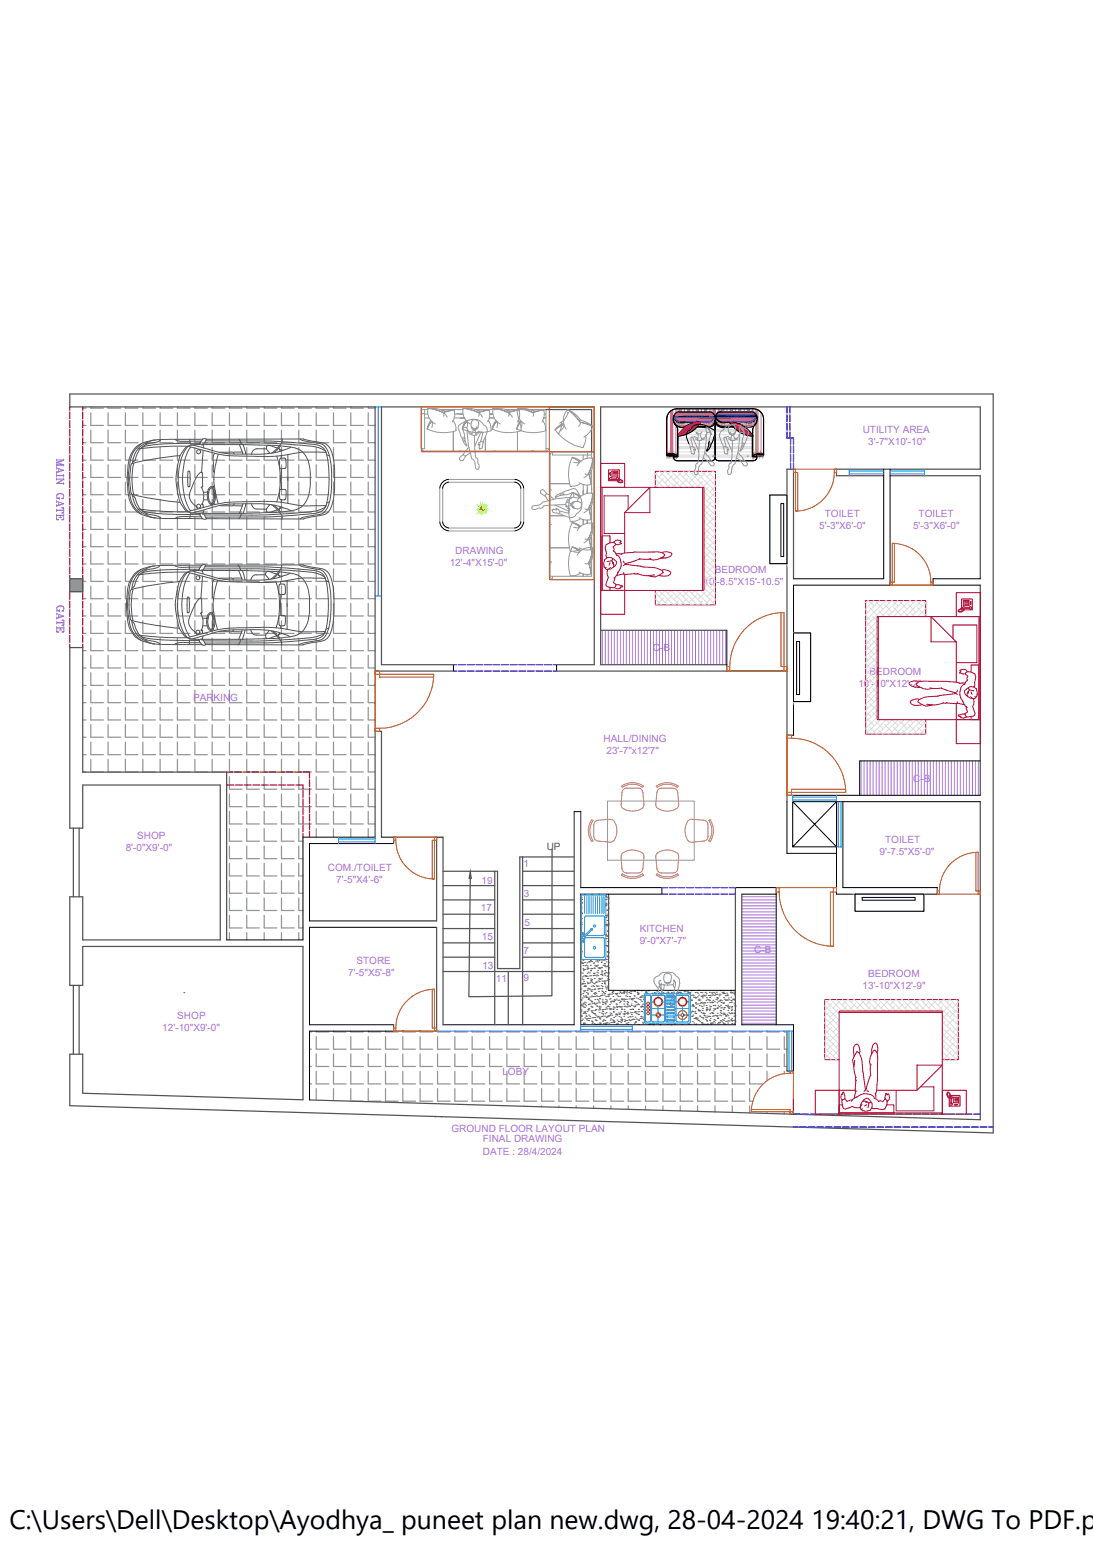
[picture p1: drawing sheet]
<svg xmlns="http://www.w3.org/2000/svg" width="297mm" height="420mm" viewBox="0 0 297 420" stroke-linecap="round" stroke-linejoin="round" font-family="sans-serif">
<defs><g id="words">
<text font-size="7.3" x="2.5" y="415.8">C:\Users\Dell\Desktop\Ayodhya_ puneet plan new.dwg, 28-04-2024 19:40:21, DWG To PDF.p</text>
<g font-size="5.3" fill="#a56edd">
<text x="18.3" y="142.5" transform="rotate(-90 18.3 142.5)">MAIN GATE</text>
<text x="18.3" y="173.2" transform="rotate(-90 18.3 173.2)">GATE</text>
</g>
<g font-size="2.7" fill="#a56edd">
<text x="234.4" y="117.7">UTILITY AREA</text>
<text x="236" y="120.9">3'-7&quot;X10'-10&quot;</text>
<text x="222.7" y="144">5'-3&quot;X6'-0&quot;</text>
<text x="224.2" y="140.7">TOILET</text>
<text x="248.1" y="144">5'-3&quot;X6'-0&quot;</text>
<text x="249.7" y="140.7">TOILET</text>
<text x="122.2" y="154">12'-4&quot;X15'-0&quot;</text>
<text x="123.7" y="150.7">DRAWING</text>
<text x="194.2" y="155.7">BEDROOM</text>
<text x="191.2" y="159">10'-8.5&quot;X15'-10.5&quot;</text>
<text x="177.4" y="177.1">C-B</text>
<text x="236.3" y="183.6">BEDROOM</text>
<text x="52.5" y="190.7">PARKING</text>
<text x="233.3" y="186.8">10'-10&quot;X12'-2&quot;</text>
<text x="164.1" y="201.8">HALL/DINING</text>
<text x="164.8" y="205.1">23'-7&quot;x12'7&quot;</text>
<text x="248.2" y="212.7">C-B</text>
<text x="34.2" y="231.4">8'-0&quot;X9'-0&quot;</text>
<text x="37.3" y="228.1">SHOP</text>
<text x="239" y="232.6">9'-7.5&quot;X5'-0&quot;</text>
<text x="240.6" y="229.4">TOILET</text>
<text x="89.1" y="237">COM./TOILET</text>
<text x="142.3" y="235.8">1</text>
<text x="91.4" y="240.2">7'-5&quot;X4'-6&quot;</text>
<text x="130.8" y="240.3">19</text>
<text x="142.3" y="244">3</text>
<text x="130.7" y="247.8">17</text>
<text x="142.5" y="251.7">5</text>
<text x="130.9" y="255.7">15</text>
<text x="173.9" y="253.4">KITCHEN</text>
<text x="173.9" y="256.6">9'-0&quot;X7'-7&quot;</text>
<text x="96.9" y="262.3">STORE</text>
<text x="131.1" y="263.4">13</text>
<text x="142.3" y="259.3">7</text>
<text x="205" y="259.3">C-B</text>
<text x="94.6" y="265.5">7'-5&quot;X5'-8&quot;</text>
<text x="134.7" y="267">11</text>
<text x="142.3" y="266.8">9</text>
<text x="234.4" y="268.9">13'-10&quot;X12'-9&quot;</text>
<text x="235.9" y="265.7">BEDROOM</text>
<text x="44.1" y="280.5">12'-10&quot;X9'-0&quot;</text>
<text x="48.2" y="277.2">SHOP</text>
<text x="136.5" y="292.4">LOBY</text>
<text x="122.7" y="307.7">GROUND FLOOR LAYOUT PLAN</text>
<text x="131.2" y="310.7">FINAL DRAWING</text>
<text x="131.2" y="314">DATE : 28/4/2024</text>
</g>
<text font-size="2.7" fill="#545454" x="148.6" y="231.2">UP</text>
</g></defs>
<!-- layer: wall -->
<g fill="none" stroke="#545454" stroke-width=".34">
<path d="M148.4 111.4h12.4v11.5M240.2 129.4h-12.9v-1.8h39.1v-16.9h-103.2v70.1h34.3M241.9 129.4h24.5v28M19 157.4h3.5v3.5h-3.5zM19 157.4h3.5M215.6 157.4v-29.8h-1.7v90.4M266.4 159.1v57.2M163.2 171.4h34.3M101.9 182.5h21.3M101.9 198.9h1.8v28.8M123.2 180.8h-19.5v-70.1h57.8v70.1h-10.2M151.3 182.5h62.6"/>
<path d="M266.4 218v86.5l-182.3-5.4M19.9 225.2v18.7M21.5 225.2v18.7M101.9 227.7v-117h-82.9v-3.6h250.9v201l-250.9-7.4v-14h3.5v10.6l59.8 1.8v-41.7h-59.8v10.6h-3.5v-24.1h3.5v11.7h37.4v-42.1h-37.4v11.7h-3.5v-49.1h3.5v33.9h39.1v45.6M107 227.7v1.7M118.7 227.7v22.7M120.4 227.7v51M134.5 236.9v41.8M142 233v45.7M142 236.9h14M150 230.9v39.9l-22.6 .3 .4-32.2M156 220.7v58"/>
<path d="M156 233h-14.7v30.4h-6.1v-26.5h-14.8M157.8 220.6v20.8M118.7 252.2v28.2M120.4 240.8h14.1M120.4 244.7h14.1M120.4 248.6h14.1M120.4 252.5h14.1M120.4 256.4h14.1M142 240.8h14M142 244.7h14M142 248.6h14M142 252.5h14"/>
<path d="M142 256.4h14M157.8 243.2v35.5M165.4 243.2v26.1M199.9 241.4v37.3M201.6 243.2v35.5M254.7 241.4v1.8M19.9 268v18.7M21.5 268v18.7M107 278.7v1.7M120.4 260.3h14.1M120.4 264.2h35.6M138.1 264.2v14.5"/>
<path d="M142 260.3h14M213.9 280.4v10.9M118.3 303.6v.1M120 303.7h.1"/>
</g>
<g fill="none" stroke="#939598" stroke-width=".34">
<path d="M22.5 111h.9M22.5 115.7h.9M24.7 110.7v.3h3.4M24.7 112.3v3.4h3.4M24.7 117v3.4h3.4M29.4 110.7v.3h3.4M29.4 112.3v3.4h3.4M29.4 117v3.4h3.4M34.1 110.7v.3h3.4M34.1 112.3v3.4h3.4M34.1 117v3.4h3.4M38.8 110.7v.3h3.4"/>
<path d="M38.8 112.3v3.4h3.4M38.8 117v3.4h3.4M43.5 110.7v.3h3.4M43.5 112.3v3.4h3.4M43.5 117v3.4h3.4M48.2 110.7v.3h3.4M48.2 112.3v3.4h3.4M48.2 117v3.4h3.4M53 110.7v.3h3.3M53 112.3v3.4h3.3M53 117v3.4h3.3M57.7 110.7v.3h3.4"/>
<path d="M57.7 112.3v3.4h3.4M57.7 117v3.4h3.4M62.4 110.7v.3h3.4M62.4 112.3v3.4h3.4M62.4 117v3.4h3.4M67.1 110.7v.3h3.4M67.1 112.3v3.4h3.4M67.1 117v3.4h3.4M71.8 110.7v.3h3.4M71.8 112.3v3.4h3.4M71.8 117v3.4h3.4M76.5 110.7v.3h3.4"/>
<path d="M76.5 112.3v3.4h3.4M76.5 117v3.4h3.4M81.2 110.7v.3h3.4M81.2 112.3v3.4h3.4M81.2 117v3.4h3.4M85.9 110.7v.3h3.5M85.9 112.3v3.4h3.5M85.9 117v3.4h3.5M90.6 110.7v.3h3.5M90.6 112.3v3.4h3.5M90.6 117v3.4h3.5M95.3 110.7v.3h3.5"/>
<path d="M95.3 112.3v3.4h3.5M95.3 117v3.4h3.5M100.1 110.7v.3h1.8M100.1 112.3v3.4h1.8M100.1 117v3.4h1.8M22.5 120.4h.9M22.5 125.1h.9M22.5 129.8h.9M22.5 134.5h.9M22.5 139.2h.9M24.7 121.7v3.4h3.4M24.7 126.4v3.4h3.4"/>
<path d="M24.7 131.1v3.4h3.4M24.7 135.8v3.4h3.4M29.4 121.7v3.4h3.4M29.4 126.4v3.4h3.4M29.4 131.1v3.4h3.4M29.4 135.8v3.4h3.4M34.1 121.7v3.4h3.4M34.1 126.4v3.4h3.4M34.1 131.1v3.4h3.4M34.1 135.8v3.4h3.4M38.8 121.7v3.4h3.4M38.8 126.4v3.4h3.4"/>
<path d="M38.8 131.1v3.4h3.4M38.8 135.8v3.4h3.4M43.5 121.7v3.4h3.4M43.5 126.4v3.4h3.4M43.5 131.1v3.4h3.4M43.5 135.8v3.4h3.4M48.2 121.7v3.4h3.4M48.2 126.4v3.4h3.4M48.2 131.1v3.4h3.4M48.2 135.8v3.4h3.4M53 121.7v3.4h3.3M53 126.4v3.4h3.3"/>
<path d="M53 131.1v3.4h3.3M53 135.8v3.4h3.3M57.7 121.7v3.4h3.4M57.7 126.4v3.4h3.4M57.7 131.1v3.4h3.4M57.7 135.8v3.4h3.4M62.4 121.7v3.4h3.4M62.4 126.4v3.4h3.4M62.4 131.1v3.4h3.4M62.4 135.8v3.4h3.4M67.1 121.7v3.4h3.4M67.1 126.4v3.4h3.4"/>
<path d="M67.1 131.1v3.4h3.4M67.1 135.8v3.4h3.4M71.8 121.7v3.4h3.4M71.8 126.4v3.4h3.4M71.8 131.1v3.4h3.4M71.8 135.8v3.4h3.4M76.5 121.7v3.4h3.4M76.5 126.4v3.4h3.4M76.5 131.1v3.4h3.4M76.5 135.8v3.4h3.4M81.2 121.7v3.4h3.4M81.2 126.4v3.4h3.4"/>
<path d="M81.2 131.1v3.4h3.4M81.2 135.8v3.4h3.4M85.9 121.7v3.4h3.5M85.9 126.4v3.4h3.5M85.9 131.1v3.4h3.5M85.9 135.8v3.4h3.5M90.6 121.7v3.4h3.5M90.6 126.4v3.4h3.5M90.6 131.1v3.4h3.5M90.6 135.8v3.4h3.5M95.3 121.7v3.4h3.5M95.3 126.4v3.4h3.5"/>
<path d="M95.3 131.1v3.4h3.5M95.3 135.8v3.4h3.5M100.1 121.7v3.4h1.8M100.1 126.4v3.4h1.8M100.1 131.1v3.4h1.8M100.1 135.8v3.4h1.8M22.5 144h.9M22.5 148.7h.9M22.5 153.4h.9M22.5 158.1h.9M24.7 140.5v3.5h3.4M24.7 145.2v3.5h3.4"/>
<path d="M24.7 149.9v3.5h3.4M24.7 154.7v3.4h3.4M24.7 159.4v3.4h3.4M29.4 140.5v3.5h3.4M29.4 145.2v3.5h3.4M29.4 149.9v3.5h3.4M29.4 154.7v3.4h3.4M29.4 159.4v3.4h3.4M34.1 140.5v3.5h3.4M34.1 145.2v3.5h3.4M34.1 149.9v3.5h3.4M34.1 154.7v3.4h3.4"/>
<path d="M34.1 159.4v3.4h3.4M38.8 140.5v3.5h3.4M38.8 145.2v3.5h3.4M38.8 149.9v3.5h3.4M38.8 154.7v3.4h3.4M38.8 159.4v3.4h3.4M43.5 140.5v3.5h3.4M43.5 145.2v3.5h3.4M43.5 149.9v3.5h3.4M43.5 154.7v3.4h3.4M43.5 159.4v3.4h3.4M48.2 140.5v3.5h3.4"/>
<path d="M48.2 145.2v3.5h3.4M48.2 149.9v3.5h3.4M48.2 154.7v3.4h3.4M48.2 159.4v3.4h3.4M53 140.5v3.5h3.3M53 145.2v3.5h3.3M53 149.9v3.5h3.3M53 154.7v3.4h3.3M53 159.4v3.4h3.3M57.7 140.5v3.5h3.4M57.7 145.2v3.5h3.4M57.7 149.9v3.5h3.4"/>
<path d="M57.7 154.7v3.4h3.4M57.7 159.4v3.4h3.4M62.4 140.5v3.5h3.4M62.4 145.2v3.5h3.4M62.4 149.9v3.5h3.4M62.4 154.7v3.4h3.4M62.4 159.4v3.4h3.4M67.1 140.5v3.5h3.4M67.1 145.2v3.5h3.4M67.1 149.9v3.5h3.4M67.1 154.7v3.4h3.4M67.1 159.4v3.4h3.4"/>
<path d="M71.8 140.5v3.5h3.4M71.8 145.2v3.5h3.4M71.8 149.9v3.5h3.4M71.8 154.7v3.4h3.4M71.8 159.4v3.4h3.4M76.5 140.5v3.5h3.4M76.5 145.2v3.5h3.4M76.5 149.9v3.5h3.4M76.5 154.7v3.4h3.4M76.5 159.4v3.4h3.4M81.2 140.5v3.5h3.4M81.2 145.2v3.5h3.4"/>
<path d="M81.2 149.9v3.5h3.4M81.2 154.7v3.4h3.4M81.2 159.4v3.4h3.4M85.9 140.5v3.5h3.5M85.9 145.2v3.5h3.5M85.9 149.9v3.5h3.5M85.9 154.7v3.4h3.5M85.9 159.4v3.4h3.5M90.6 140.5v3.5h3.5M90.6 145.2v3.5h3.5M90.6 149.9v3.5h3.5M90.6 154.7v3.4h3.5"/>
<path d="M90.6 159.4v3.4h3.5M95.3 140.5v3.5h3.5M95.3 145.2v3.5h3.5M95.3 149.9v3.5h3.5M95.3 154.7v3.4h3.5M95.3 159.4v3.4h3.5M100.1 140.5v3.5h1.8M100.1 145.2v3.5h1.8M100.1 149.9v3.5h1.8M100.1 154.7v3.4h1.8M100.1 159.4v3.4h1.8M22.5 162.8h.9"/>
<path d="M22.5 167.5h.9M22.5 172.3h.9M22.5 177h.9M24.7 164.1v3.4h3.4M24.7 168.8v3.5h3.4M24.7 173.5v3.5h3.4M24.7 178.2v3.5h3.4M29.4 164.1v3.4h3.4M29.4 168.8v3.5h3.4M29.4 173.5v3.5h3.4M29.4 178.2v3.5h3.4M34.1 164.1v3.4h3.4"/>
<path d="M34.1 168.8v3.5h3.4M34.1 173.5v3.5h3.4M34.1 178.2v3.5h3.4M38.8 164.1v3.4h3.4M38.8 168.8v3.5h3.4M38.8 173.5v3.5h3.4M38.8 178.2v3.5h3.4M43.5 164.1v3.4h3.4M43.5 168.8v3.5h3.4M43.5 173.5v3.5h3.4M43.5 178.2v3.5h3.4M48.2 164.1v3.4h3.4"/>
<path d="M48.2 168.8v3.5h3.4M48.2 173.5v3.5h3.4M48.2 178.2v3.5h3.4M53 164.1v3.4h3.3M53 168.8v3.5h3.3M53 173.5v3.5h3.3M53 178.2v3.5h3.3M57.7 164.1v3.4h3.4M57.7 168.8v3.5h3.4M57.7 173.5v3.5h3.4M57.7 178.2v3.5h3.4M62.4 164.1v3.4h3.4"/>
<path d="M62.4 168.8v3.5h3.4M62.4 173.5v3.5h3.4M62.4 178.2v3.5h3.4M67.1 164.1v3.4h3.4M67.1 168.8v3.5h3.4M67.1 173.5v3.5h3.4M67.1 178.2v3.5h3.4M71.8 164.1v3.4h3.4M71.8 168.8v3.5h3.4M71.8 173.5v3.5h3.4M71.8 178.2v3.5h3.4M76.5 164.1v3.4h3.4"/>
<path d="M76.5 168.8v3.5h3.4M76.5 173.5v3.5h3.4M76.5 178.2v3.5h3.4M81.2 164.1v3.4h3.4M81.2 168.8v3.5h3.4M81.2 173.5v3.5h3.4M81.2 178.2v3.5h3.4M85.9 164.1v3.4h3.5M85.9 168.8v3.5h3.5M85.9 173.5v3.5h3.5M85.9 178.2v3.5h3.5M90.6 164.1v3.4h3.5"/>
<path d="M90.6 168.8v3.5h3.5M90.6 173.5v3.5h3.5M90.6 178.2v3.5h3.5M95.3 164.1v3.4h3.5M95.3 168.8v3.5h3.5M95.3 173.5v3.5h3.5M95.3 178.2v3.5h3.5M100.1 164.1v3.4h1.8M100.1 168.8v3.5h1.8M100.1 173.5v3.5h1.8M100.1 178.2v3.5h1.8M22.5 181.7h.9"/>
<path d="M22.5 186.4h.9M22.5 191.1h.9M22.5 195.8h.9M24.7 183v3.4h3.4M24.7 187.7v3.4h3.4M24.7 192.4v3.4h3.4M24.7 197.1v3.4h3.4M29.4 183v3.4h3.4M29.4 187.7v3.4h3.4M29.4 192.4v3.4h3.4M29.4 197.1v3.4h3.4M34.1 183v3.4h3.4"/>
<path d="M34.1 187.7v3.4h3.4M34.1 192.4v3.4h3.4M34.1 197.1v3.4h3.4M38.8 183v3.4h3.4M38.8 187.7v3.4h3.4M38.8 192.4v3.4h3.4M38.8 197.1v3.4h3.4M43.5 183v3.4h3.4M43.5 187.7v3.4h3.4M43.5 192.4v3.4h3.4M43.5 197.1v3.4h3.4M48.2 183v3.4h3.4"/>
<path d="M48.2 187.7v3.4h3.4M48.2 192.4v3.4h3.4M48.2 197.1v3.4h3.4M53 183v3.4h3.3M53 187.7v3.4h3.3M53 192.4v3.4h3.3M53 197.1v3.4h3.3M57.7 183v3.4h3.4M57.7 187.7v3.4h3.4M57.7 192.4v3.4h3.4M57.7 197.1v3.4h3.4M62.4 183v3.4h3.4"/>
<path d="M62.4 187.7v3.4h3.4M62.4 192.4v3.4h3.4M62.4 197.1v3.4h3.4M67.1 183v3.4h3.4M67.1 187.7v3.4h3.4M67.1 192.4v3.4h3.4M67.1 197.1v3.4h3.4M71.8 183v3.4h3.4M71.8 187.7v3.4h3.4M71.8 192.4v3.4h3.4M71.8 197.1v3.4h3.4M76.5 183v3.4h3.4"/>
<path d="M76.5 187.7v3.4h3.4M76.5 192.4v3.4h3.4M76.5 197.1v3.4h3.4M81.2 183v3.4h3.4M81.2 187.7v3.4h3.4M81.2 192.4v3.4h3.4M81.2 197.1v3.4h3.4M85.9 183v3.4h3.5M85.9 187.7v3.4h3.5M85.9 192.4v3.4h3.5M85.9 197.1v3.4h3.5M90.6 183v3.4h3.5"/>
<path d="M90.6 187.7v3.4h3.5M90.6 192.4v3.4h3.5M90.6 197.1v3.4h3.5M95.3 183v3.4h3.5M95.3 187.7v3.4h3.5M95.3 192.4v3.4h3.5M95.3 197.1v3.4h3.5M100.1 183v3.4h1.8M100.1 187.7v3.4h1.8M100.1 192.4v3.4h1.8M100.1 197.1v3.4h1.8M22.5 200.5h.9"/>
<path d="M22.5 205.2h.9M22.5 209.9h.9M24.7 201.8v3.4h3.4M24.7 206.5v3.4h3.4M29.4 201.8v3.4h3.4M29.4 206.5v3.4h3.4M34.1 201.8v3.4h3.4M34.1 206.5v3.4h3.4M38.8 201.8v3.4h3.4M38.8 206.5v3.4h3.4M43.5 201.8v3.4h3.4M43.5 206.5v3.4h3.4"/>
<path d="M48.2 201.8v3.4h3.4M48.2 206.5v3.4h3.4M53 201.8v3.4h3.3M53 206.5v3.4h3.3M57.7 201.8v3.4h3.4M57.7 206.5v3.4h3.4M62.4 201.8v3.4h3.4M62.4 206.5v3.4h3.4M62.4 211.2v3.4h3.4M62.4 215.9v3.5h3.4M67.1 201.8v3.4h3.4M67.1 206.5v3.4h3.4"/>
<path d="M67.1 211.2v3.4h3.4M67.1 215.9v3.5h3.4M71.8 201.8v3.4h3.4M71.8 206.5v3.4h3.4M71.8 211.2v3.4h3.4M71.8 215.9v3.5h3.4M76.5 201.8v3.4h3.4M76.5 206.5v3.4h3.4M76.5 211.2v3.4h3.4M76.5 215.9v3.5h3.4M81.2 201.8v3.4h3.4M81.2 206.5v3.4h3.4"/>
<path d="M81.2 211.2v3.4h3.4M81.2 215.9v3.5h3.4M85.9 201.8v3.4h3.5M85.9 206.5v3.4h3.5M85.9 211.2v3.4h3.5M85.9 215.9v3.5h3.5M90.6 201.8v3.4h3.5M90.6 206.5v3.4h3.5M90.6 211.2v3.4h3.5M90.6 215.9v3.5h3.5M95.3 201.8v3.4h3.5M95.3 206.5v3.4h3.5"/>
<path d="M95.3 211.2v3.4h3.5M95.3 215.9v3.5h3.5M100.1 201.8v3.4h1.8M100.1 206.5v3.4h1.8M100.1 211.2v3.4h1.8M100.1 215.9v3.5h1.8M62.4 220.6v3.5h3.4M62.4 225.3v3.5h3.4M62.4 230.1v3.4h3.4M62.4 234.8v3.4h3.4M62.4 239.5v3.4h3.4M67.1 220.6v3.5h3.4"/>
<path d="M67.1 225.3v3.5h3.4M67.1 230.1v3.4h3.4M67.1 234.8v3.4h3.4M67.1 239.5v3.4h3.4M71.8 220.6v3.5h3.4M71.8 225.3v3.5h3.4M71.8 230.1v3.4h3.4M71.8 234.8v3.4h3.4M71.8 239.5v3.4h3.4M76.5 220.6v3.5h3.4M76.5 225.3v3.5h3.4M76.5 230.1v3.4h3.4"/>
<path d="M76.5 234.8v3.4h3.4M76.5 239.5v3.4h3.4M81.2 220.6v3.5h3.4M81.2 225.3v3.5h1.1M81.2 230.1v3.4h1.1M81.2 234.8v3.4h1.1M81.2 239.5v3.4h1.1M85.9 220.6v3.5h3.5M85.9 225.3v2.4M90.6 220.6v3.5h3.5M90.6 225.3v2.4M95.3 220.6v3.5h3.5"/>
<path d="M95.3 225.3v2.4M100.1 220.6v3.5h1.8M100.1 225.3v2.4M62.4 244.2v3.4h3.4M62.4 248.9v3.4h3.4M62.4 253.6v2M67.1 244.2v3.4h3.4M67.1 248.9v3.4h3.4M67.1 253.6v2M71.8 244.2v3.4h3.4M71.8 248.9v3.4h3.4M71.8 253.6v2"/>
<path d="M76.5 244.2v3.4h3.4M76.5 248.9v3.4h3.4M76.5 253.6v2M81.2 244.2v3.4h1.1M81.2 248.9v3.4h1.1M81.2 253.6v2M84.1 280.6h.5M84.1 285.3h.5M84.1 290h.5M84.1 294.8h.5M85.9 280.4v.2h3.5M85.9 281.9v3.4h3.5"/>
<path d="M85.9 286.6v3.4h3.5M85.9 291.3v3.5h3.5M85.9 296v3.2M90.6 280.4v.2h3.5M90.6 281.9v3.4h3.5M90.6 286.6v3.4h3.5M90.6 291.3v3.5h3.5M90.6 296v3.3M95.3 280.4v.2h3.5M95.3 281.9v3.4h3.5M95.3 286.6v3.4h3.5M95.3 291.3v3.5h3.5"/>
<path d="M95.3 296v3.5M95.7 299.5h3.1M100.1 280.4v.2h3.4M100.1 281.9v3.4h3.4M100.1 286.6v3.4h3.4M100.1 291.3v3.5h3.4M100.1 296v3.5h3.4M104.8 280.4v.2h3.4M104.8 281.9v3.4h3.4M104.8 286.6v3.4h3.4M104.8 291.3v3.5h3.4M104.8 296v3.5h3.4"/>
<path d="M109.5 280.4v.2h3.4M109.5 281.9v3.4h3.4M109.5 286.6v3.4h3.4M109.5 291.3v3.5h3.4M109.5 296v3.5h3.4M114.2 280.4v.2h3.4M114.2 281.9v3.4h3.4M114.2 286.6v3.4h3.4M114.2 291.3v3.5h3.4M114.2 296v3.5h3.4M118.9 280.4v.2h3.4M118.9 281.9v3.4h3.4"/>
<path d="M118.9 286.6v3.4h3.4M118.9 291.3v3.5h3.4M118.9 296v3.5h3.4M123.6 280.4v.2h3.4M123.6 281.9v3.4h3.4M123.6 286.6v3.4h3.4M123.6 291.3v3.5h3.4M123.6 296v3.5h3.4M128.3 280.4v.2h3.4M128.3 281.9v3.4h3.4M128.3 286.6v3.4h3.4M128.3 291.3v3.5h3.4"/>
<path d="M128.3 296v3.5h3.4M133.1 280.4v.2h3.4M133.1 281.9v3.4h3.4M133.1 286.6v3.4h3.4M133.1 291.3v3.5h3.4M133.1 296v3.5h3.4M137.8 280.4v.2h3.4M137.8 281.9v3.4h3.4M137.8 286.6v3.4h3.4M137.8 291.3v3.5h3.4M137.8 296v3.5h3.4M142.5 280.4v.2h3.4"/>
<path d="M142.5 281.9v3.4h3.4M142.5 286.6v3.4h3.4M142.5 291.3v3.5h3.4M142.5 296v3.5h3.4M147.2 280.4v.2h3.4M147.2 281.9v3.4h3.4M147.2 286.6v3.4h3.4M147.2 291.3v3.5h3.4M147.2 296v3.5h3.4M151.9 280.4v.2h3.4M151.9 281.9v3.4h3.4M151.9 286.6v3.4h3.4"/>
<path d="M151.9 291.3v3.5h3.4M151.9 296v3.5h3.4M156.6 280.4v.2h3.4M156.6 281.9v3.4h3.4M156.6 286.6v3.4h3.4M156.6 291.3v3.5h3.4M156.6 296v3.5h3.4M161.3 280.4v.2h3.4M161.3 281.9v3.4h3.4M161.3 286.6v3.4h3.4M161.3 291.3v3.5h3.4M161.3 296v3.5h3.4"/>
<path d="M166 280.4v.2h3.5M166 281.9v3.4h3.5M166 286.6v3.4h3.5M166 291.3v3.5h3.5M166 296v3.5h3.5M170.7 280.4v.2h3.5M170.7 281.9v3.4h3.5M170.7 286.6v3.4h3.5M170.7 291.3v3.5h3.5M170.7 296v3.5h3.5M175.4 280.4v.2h3.5M175.4 281.9v3.4h3.5"/>
<path d="M175.4 286.6v3.4h3.5M175.4 291.3v3.5h3.5M175.4 296v3.5h3.5M180.2 280.4v.2h3.4M180.2 281.9v3.4h3.4M180.2 286.6v3.4h3.4M180.2 291.3v3.5h3.4M180.2 296v3.5h3.4M184.9 280.4v.2h3.4M184.9 281.9v3.4h3.4M184.9 286.6v3.4h3.4M184.9 291.3v3.5h3.4"/>
<path d="M184.9 296v3.5h3.4M189.6 280.4v.2h3.4M189.6 281.9v3.4h3.4M189.6 286.6v3.4h3.4M189.6 291.3v3.5h3.4M189.6 296v3.5h3.4M194.3 280.4v.2h3.4M194.3 281.9v3.4h3.4M194.3 286.6v3.4h3.4M194.3 291.3v3.5h3.4M194.3 296v3.5h3.4M199 280.4v.2h3.4"/>
<path d="M199 281.9v3.4h3.4M199 286.6v3.4h3.4M199 291.3v3.5h3.4M199 296v3.5h3.4M203.7 280.4v.2h3.4M203.7 281.9v3.4h3.4M203.7 286.6v3.4h3.4M203.7 291.3v3.5h3.4M203.7 296v3.5h.9M208.4 280.4v.2h3.5M208.4 281.9v3.4h3.5M208.4 286.6v3.4h3.5"/>
<path d="M208.4 291.3v2.6M213.1 280.4v.2h.8M213.1 281.9v3.4h.8M213.1 286.6v3.4h.8M213.1 291.3v.7M142.5 300.7v.1M147.2 300.7v.3M151.9 300.7v.4M156.6 300.7v.5M161.3 300.7v.7M166 300.7v.8M170.7 300.7v1"/>
<path d="M175.4 300.7v1.1M180.2 300.7v1.3M184.9 300.7v1.4M189.6 300.7v1.5M194.3 300.7v1.7M199 300.7v1.8M203.7 300.7v1.9M208.4 302.3v.5M213.1 302.3v.6"/>
</g>
<!-- layer: glass2 -->
<g fill="none" stroke="#007fff" stroke-width=".27">
<path d="M101.9 110.7h1.8M102.8 110.7v51.4M230.8 127.6v1.8M230.8 128.9h9.4M230.8 128.1h9.4M241.9 128.9h9.3M241.9 128.1h9.3M251.2 127.6v1.8M101.9 162.1h1.8M215.4 216.3v1.7M215.4 217.6h11.9M215.4 216.8h11.9"/>
<path d="M227.3 216.3v1.7M227.8 218v12.3M228.6 218v12.3M92 228.9h9.9M92 228.1h9.9M92 227.7v1.7M101.9 227.7v1.7M227.3 230.3h1.8M157.8 278.7v1.7M157.8 280h14M157.8 279.1h14M171.8 278.7v1.7"/>
<path d="M118.7 280.4h96.9M214.4 280.4v10.9M215.2 280.4v10.9"/>
</g>
<!-- layer: text me -->
<g fill="none" stroke="#a56edd" stroke-width=".27">
<path d="M163.7 171.4v9.4M164.5 171.4v9.4M165.3 171.4v9.4M166.2 171.4v9.4M167 171.4v9.4M167.8 171.4v9.4M168.6 171.4v9.4M169.4 171.4v9.4M170.2 171.4v9.4M171.1 171.4v9.4M171.9 171.4v9.4M172.7 171.4v9.4"/>
<path d="M173.5 171.4v9.4M174.3 171.4v9.4M175.1 171.4v9.4M175.9 171.4v9.4M176.8 171.4v9.4M177.6 171.4v9.4M178.4 171.4v9.4M179.2 171.4v9.4M180 171.4v9.4M180.8 171.4v9.4M181.7 171.4v9.4M182.5 171.4v9.4"/>
<path d="M183.3 171.4v9.4M184.1 171.4v9.4M185 171.4v9.4M185.8 171.4v9.4M186.6 171.4v9.4M187.4 171.4v9.4M188.2 171.4v9.4M189 171.4v9.4M189.9 171.4v9.4M190.7 171.4v9.4M191.5 171.4v9.4M192.3 171.4v9.4"/>
<path d="M193.1 171.4v9.4M193.9 171.4v9.4M194.8 171.4v9.4M195.6 171.4v9.4M196.4 171.4v9.4M197.2 171.4v9.4M234 206.9v9.4M234.8 206.9v9.4M235.7 206.9v9.4M236.5 206.9v9.4M237.3 206.9v9.4M238.1 206.9v9.4"/>
<path d="M238.9 206.9v9.4M239.7 206.9v9.4M240.5 206.9v9.4M241.4 206.9v9.4M242.2 206.9v9.4M243 206.9v9.4M243.8 206.9v9.4M244.6 206.9v9.4M245.4 206.9v9.4M246.3 206.9v9.4M247.1 206.9v9.4M247.9 206.9v9.4"/>
<path d="M248.8 206.9v9.4M249.6 206.9v9.4M250.4 206.9v9.4M251.2 206.9v9.4M252 206.9v9.4M252.8 206.9v9.4M253.7 206.9v9.4M254.5 206.9v9.4M255.3 206.9v9.4M256.1 206.9v9.4M256.9 206.9v9.4M257.7 206.9v9.4"/>
<path d="M258.5 206.9v9.4M259.4 206.9v9.4M260.2 206.9v9.4M261 206.9v9.4M261.8 206.9v9.4M262.6 206.9v9.4M263.4 206.9v9.4M264.3 206.9v9.4M265.1 206.9v9.4M265.9 206.9v9.4M201.6 259.4h9.3M201.6 258.6h9.3"/>
<path d="M201.6 257.8h9.3M201.6 257h9.3M201.6 256.2h9.3M201.6 255.4h9.3M201.6 254.5h9.3M201.6 253.7h9.3M201.6 252.9h9.3M201.6 252.1h9.3M201.6 251.2h9.3M201.6 250.4h9.3M201.6 249.6h9.3M201.6 248.8h9.3"/>
<path d="M201.6 248h9.3M201.6 247.1h9.3M201.6 246.3h9.3M201.6 245.5h9.3M201.6 244.7h9.3M201.6 243.9h9.3M201.6 278.3h9.3M201.6 277.4h9.3M201.6 276.6h9.3M201.6 275.8h9.3M201.6 275h9.3M201.6 274.2h9.3"/>
<path d="M201.6 273.3h9.3M201.6 272.5h9.3M201.6 271.7h9.3M201.6 270.9h9.3M201.6 270h9.3M201.6 269.2h9.3M201.6 268.4h9.3M201.6 267.6h9.3M201.6 266.8h9.3M201.6 266h9.3M201.6 265.1h9.3M201.6 264.3h9.3"/>
<path d="M201.6 263.5h9.3M201.6 262.7h9.3M201.6 261.9h9.3M201.6 261.1h9.3M201.6 260.3h9.3"/>
</g>
<!-- layer: wall -->
<path d="M50 270h.1" fill="none" stroke="#545454" stroke-width=".27"/>
<g fill="none" stroke="#991b1e" stroke-width=".34">
<path d="M19 110.7v.9M19 112.1v1.8M19 114.4v1.9M19 116.8v1.8M19 119.1v1.8M22.5 110.7v.9M22.5 112.1v1.8M22.5 114.4v1.9M22.5 116.8v1.8M22.5 119.1v1.8M19 121.4v1.9M22.5 121.4v1.9"/>
<path d="M22.5 123.7v1.9M22.5 126.1v1.9M22.5 128.4v1.9M22.5 130.8v1.8M22.5 133.1v1.9M22.5 135.4v1.9M22.5 137.8v1.9M19 144.8v1.8M19 147.1v1.9M19 149.4v1.9M19 151.8v1.9M19 154.1v1.9"/>
<path d="M19 156.5v1.8M19 158.8v1.9M22.5 140.1v1.9M22.5 142.5v1.8M22.5 144.8v1.8M22.5 147.1v1.9M22.5 149.4v1.9M22.5 151.8v1.9M22.5 154.1v1.9M22.5 156.5v1.8M22.5 158.8v1.9M19 161.1v1.9"/>
<path d="M19 175.2v.9M22.5 161.1v1.9M22.5 163.5v1.9M22.5 165.8v1.9M22.5 168.1v1.9M22.5 170.5v1.8M22.5 172.8v1.9M22.5 175.2v.9M61.6 210h1.7M61.6 213.5h2M63.8 210h1.8M64.1 213.5h1.8"/>
<path d="M66.1 210h1.8M66.4 213.5h1.8M68.4 210h1.9M68.7 213.5h1.9M70.7 210h1.9M71 213.5h1.9M73.1 210h1.9M73.4 213.5h1.9M75.4 210h1.9M75.7 213.5h1.9M77.8 210h1.8M78.1 213.5h1.8"/>
<path d="M80.1 210h1.9M80.4 213.5h1.9v1M82.3 215v1.8M82.3 217.3v1.9M82.3 219.6v1.9M82.4 210h1.7v1.6M84.1 212v1.9M84.1 214.4v1.8M84.1 216.7v1.9M84.1 219v1.9M82.3 222v1.9M82.3 224.3v1.9"/>
<path d="M82.3 226.7v1M84.1 221.4v1.9M84.1 223.7v1.9M84.1 226.1v1.6"/>
</g>
<!-- layer: 0 -->
<g fill="none" stroke="#636466" stroke-width=".27">
<path d="M157.9 244.1h.1M157.9 245.5h.1M157.9 244h.1M157.9 246.9h.1M157.9 248.2h.1M158 248.3h.1M158 251.4h.1M158 251h.1M158 249.8h.1M158 248.5h.1M158 245.6h.1M158.1 244.6h.1"/>
<path d="M158.1 258.8h.1M158.1 253.7h.1M158.9 243.3h.1M160.7 243.3h.1M162.7 243.2h.1M164.6 243.8h.1M164.6 254.2h.1M164.6 246.3h.1M164.7 243.2h.1M164.7 249.5h.1M164.7 249h.1M164.7 244.6h.1"/>
<path d="M164.7 245.7h.1M164.7 257.1h.1M164.7 251.8h.1M164.7 243.7h.1M164.8 246h.1M164.8 255.2h.1M164.8 251.4h.1M164.8 254.5h.1M164.8 244h.1M164.8 249.1h.1M164.8 247.5h.1M164.8 257.1h.1"/>
<path d="M164.8 257.3h.1M164.9 248.9h.1M164.9 251.4h.1M164.9 260h.1M164.9 254.6h.1M164.9 250.3h.1M165 251.8h.1M165 258.8h.1M165 253.2h.1M165 247.5h.1M165.1 254.6h.1M165.1 253.3h.1"/>
<path d="M165.1 256h.1M165.1 257.4h.1M165.1 259h.1M165.1 248.6h.1M165.1 244.2h.1M165.2 258.9h.1M165.2 256h.1M165.2 251.6h.1M165.3 245.6h.1M165.3 259h.1M165.4 251.3h.1M165.4 247h.1"/>
<path d="M165.4 244.3h.1M157.8 270.4h.1M157.8 261.9h.1M157.8 261.6h.1M157.8 275h.1M157.9 271.8h.1M157.9 264.6h.1M157.9 273.3h.1M157.9 267.6h.1M157.9 269h.1M157.9 274.7h.1M157.9 272h.1"/>
<path d="M158 276.1h.1M158 276.4h.1M158 277.5h.1M158.2 266.2h.1M158.2 265.7h.1M158.2 261.9h.1M158.2 271.4h.1M158.2 261.8h.1M158.2 273.6h.1M158.3 267.6h.1M158.3 264.7h.1M158.3 267.4h.1"/>
<path d="M158.3 277.2h.1M158.3 273.3h.1M158.3 262h.1M158.4 270.1h.1M158.4 261.2h.1M158.4 263.4h.1M158.4 272.8h.1M158.5 262.6h.1M158.5 266.4h.1M158.5 275.6h.1M158.5 267.5h.1M158.5 264h.1"/>
<path d="M158.5 270.8h.1M158.5 278.3h.1M158.5 265.4h.1M158.5 263.7h.1M158.5 273.9h.1M158.5 273h.1M158.6 269.5h.1M158.6 278.3h.1M158.6 266.9h.1M158.6 275.2h.1M158.6 278.4h.1M158.7 268.3h.1"/>
<path d="M158.7 269.7h.1M158.7 271.1h.1M158.7 268.1h.1M158.8 272.5h.1M158.8 274h.1M158.8 261.7h.1M158.8 275.5h.1M158.9 275.4h.1M158.9 267.5h.1M158.9 276.8h.1M158.9 273.2h.1M158.9 263.7h.1"/>
<path d="M159 278.3h.1M159 269.4h.1M159 262.6h.1M159 275.1h.1M159 265.3h.1M159.1 268.3h.1M159.1 272.7h.1M159.1 270.8h.1M159.1 268.1h.1M159.1 265.5h.1M159.2 275.7h.1M159.2 273.6h.1"/>
<path d="M159.2 265.5h.1M159.2 276.3h.1M159.3 271.3h.1M159.3 262.5h.1M159.3 270.9h.1M159.3 277h.1M159.3 269.9h.1M159.3 276.4h.1M159.4 277.4h.1M159.5 261.8h.1M159.5 263.2h.1M159.5 263.6h.1"/>
<path d="M159.6 264.7h.1M159.6 269.3h.1M159.6 266.1h.1M159.6 275h.1M159.6 265.5h.1M159.6 267.1h.1M159.6 262.7h.1M159.6 267.5h.1M159.6 271.2h.1M159.7 268.9h.1M159.7 276.9h.1M159.7 274.6h.1"/>
<path d="M159.7 270.1h.1M159.7 270.4h.1M159.7 263.3h.1M159.8 266.1h.1M159.8 277.5h.1M159.8 271.8h.1M159.8 268.8h.1M159.9 273.2h.1M159.9 261.6h.1M159.9 264.4h.1M159.9 263.4h.1M159.9 274.7h.1"/>
<path d="M159.9 267.4h.1M159.9 271.5h.1M159.9 276.1h.1M159.9 273.1h.1M159.9 271.8h.1M159.9 274.2h.1M159.9 268.9h.1M160 277.5h.1M160 277h.1M160.1 274.4h.1M160.1 261.6h.1M160.2 265.4h.1"/>
<path d="M160.2 269h.1M160.2 264.6h.1M160.2 271.1h.1M160.2 261.6h.1M160.3 267.3h.1M160.3 276.4h.1M160.3 272h.1M160.3 276.9h.1M160.3 273.1h.1M160.4 261.1h.1M160.4 261.2h.1M160.4 262.5h.1"/>
<path d="M160.5 266.2h.1M160.5 264h.1M160.5 263.9h.1M160.5 263.4h.1M160.5 266.7h.1M160.6 265.3h.1M160.6 269.2h.1M160.6 261.4h.1M160.6 273.6h.1M160.6 266.8h.1M160.6 274.9h.1M160.6 272.2h.1"/>
<path d="M160.6 269.5h.1M160.7 268.2h.1M160.7 266.8h.1M160.7 269.6h.1M160.7 263.4h.1M160.7 275h.1M160.7 271.1h.1M160.7 277.7h.1M160.7 272.3h.1M160.8 272.5h.1M160.8 266.4h.1M160.8 270.8h.1"/>
<path d="M160.8 273.9h.1M160.8 261.5h.1M160.9 275.3h.1M160.9 267.2h.1M160.9 278.3h.1M160.9 273.9h.1M160.9 277.8h.1M160.9 276.8h.1M160.9 273h.1M160.9 263.4h.1M161 269.1h.1M161 278.2h.1"/>
<path d="M161 274.9h.1M161.1 268.1h.1M161.2 275.5h.1M161.2 265.3h.1M161.2 262h.1M161.2 271h.1M161.2 264.7h.1M161.3 276.7h.1M161.3 265.3h.1M161.3 267.4h.1M161.3 270.1h.1M161.4 261.8h.1"/>
<path d="M161.4 268.3h.1M161.4 264.8h.1M161.4 272.7h.1M161.4 263.2h.1M161.4 275.6h.1M161.4 272.9h.1M161.5 264.7h.1M161.5 275.7h.1M161.5 270.3h.1M161.5 266.1h.1M161.5 263.3h.1M161.5 278.4h.1"/>
<path d="M161.5 267.5h.1M161.5 269.1h.1M161.6 268.9h.1M161.6 265.2h.1M161.6 262.5h.1M161.6 275.8h.1M161.6 270.4h.1M161.6 274.8h.1M161.6 271h.1M161.7 271.8h.1M161.7 276.7h.1M161.7 269.9h.1"/>
<path d="M161.7 273.2h.1M161.8 274.7h.1M161.8 277.3h.1M161.8 276.1h.1M161.8 261.4h.1M161.9 277.5h.1M161.9 267.1h.1M161.9 262.7h.1M161.9 272.8h.1M161.9 262.6h.1M162 278.6h.1M162 270.1h.1"/>
<path d="M162 274.6h.1M162 265.4h.1M162.1 268.1h.1M162.1 277.5h.1M162.1 262.8h.1M162.1 270.8h.1M162.1 273.6h.1M162.2 265.1h.1M162.2 264.4h.1M162.2 268.2h.1M162.2 270.9h.1M162.2 261.3h.1"/>
<path d="M162.2 276.4h.1M162.3 267h.1M162.3 271.8h.1M162.3 273.7h.1M162.3 276.6h.1M162.3 272.8h.1M162.3 261.1h.1M162.4 262.5h.1M162.4 278.5h.1M162.4 261.6h.1M162.4 263.9h.1M162.5 265.3h.1"/>
<path d="M162.5 264.6h.1M162.5 263.2h.1M162.5 269h.1M162.6 266.7h.1M162.6 268.9h.1M162.6 272h.1M162.6 268.2h.1M162.6 274.7h.1M162.6 276.4h.1M162.6 269.6h.1M162.7 271h.1M162.7 272.5h.1"/>
<path d="M162.7 266.1h.1M162.7 263.4h.1M162.8 273.9h.1M162.8 266.2h.1M162.8 275.3h.1M162.8 261.2h.1M162.8 268.8h.1M162.9 276.7h.1M162.9 267h.1M162.9 273.6h.1M162.9 271.5h.1M162.9 278.2h.1"/>
<path d="M162.9 272.7h.1M162.9 263.1h.1M162.9 266.2h.1M162.9 274.3h.1M162.9 268.9h.1M162.9 277h.1M163 278.4h.1M163 274.6h.1M163 271.7h.1M163 263.4h.1M163.1 266.4h.1M163.1 277.1h.1"/>
<path d="M163.1 270.8h.1M163.2 273.9h.1M163.2 265h.1M163.2 278.3h.1M163.2 270.8h.1M163.3 276.5h.1M163.4 261.7h.1M163.4 268.1h.1M163.4 263.2h.1M163.4 261.3h.1M163.4 264.6h.1M163.4 264h.1"/>
<path d="M163.4 275.5h.1M163.5 266h.1M163.5 263.1h.1M163.5 267.5h.1M163.5 268.8h.1M163.5 266.8h.1M163.5 269.5h.1M163.6 268.9h.1M163.6 265h.1M163.6 264.2h.1M163.6 270.3h.1M163.6 274.5h.1"/>
<path d="M163.6 270.7h.1M163.6 265.3h.1M163.6 272.2h.1M163.7 271.7h.1M163.7 276.4h.1M163.7 268.3h.1M163.7 275h.1M163.7 272.7h.1M163.7 269.6h.1M163.7 273.2h.1M163.7 275.7h.1M163.7 277.7h.1"/>
<path d="M163.8 274.6h.1M163.8 275.1h.1M163.8 276h.1M163.8 261.1h.1M163.9 277.5h.1M163.9 266.8h.1M163.9 262.5h.1M163.9 272.6h.1M164 278.3h.1M164 269.9h.1M164 277.3h.1M164.2 264.9h.1"/>
<path d="M164.2 262h.1M164.2 270.6h.1M164.2 261h.1M164.2 267.1h.1M164.2 262.7h.1M164.3 261.1h.1M164.3 266.8h.1M164.3 267.5h.1M164.3 264.8h.1M164.3 262.5h.1M164.3 276.4h.1M164.3 272.5h.1"/>
<path d="M164.3 270.1h.1M164.3 262.1h.1M164.3 274.5h.1M164.3 263.9h.1M164.3 270.2h.1M164.4 265.3h.1M164.4 278.3h.1M164.4 267.6h.1M164.4 277.5h.1M164.4 272.9h.1M164.4 266.8h.1M164.4 275.7h.1"/>
<path d="M164.5 268.2h.1M164.5 264.4h.1M164.5 278.4h.1M164.5 269.6h.1M164.5 262.9h.1M164.5 273.1h.1M164.5 268.6h.1M164.5 271.8h.1M164.6 271.1h.1M164.6 274.4h.1M164.6 278.5h.1M164.6 272.5h.1"/>
<path d="M164.7 273.9h.1M164.7 275.3h.1M164.7 261.6h.1M164.8 276.7h.1M164.8 278.2h.1M164.8 260.9h.1M164.8 269h.1M164.8 264.5h.1M164.8 266.7h.1M164.9 272.5h.1M164.9 262.8h.1M164.9 276.4h.1"/>
<path d="M164.9 272h.1M164.9 268.6h.1M164.9 262.7h.1M165 278.2h.1M165 274.4h.1M165 265.4h.1M165 260.1h.1M165.1 266.2h.1M165.1 268.2h.1M165.1 270.9h.1M165.1 265.6h.1M165.1 273.6h.1"/>
<path d="M165.2 264.8h.1M165.2 276.4h.1M165.2 260.3h.1M165.2 270.5h.1M165.2 271h.1M165.3 276.2h.1M165.3 261.7h.1M165.3 263.4h.1M165.3 276.5h.1M165.4 263.1h.1M165.4 264.6h.1M165.4 270.8h.1"/>
<path d="M165.4 266.4h.1M165.5 278.3h.1M165.5 273.8h.1M165.6 270.3h.1M165.6 271.7h.1M165.6 274.3h.1M165.6 270.4h.1M165.7 273.1h.1M165.7 274.6h.1M165.7 276.2h.1M165.8 276h.1M165.8 275.5h.1"/>
<path d="M165.8 277.4h.1M165.9 274.3h.1M165.9 271.6h.1M165.9 272.3h.1M165.9 277.1h.1M166 278h.1M166 272.7h.1M166 274.4h.1M166.1 275.7h.1M166.2 270.3h.1M166.3 276.1h.1M166.3 272.2h.1"/>
<path d="M166.3 269.9h.1M166.4 278h.1M166.4 277.3h.1M166.5 269.5h.1M166.5 269.6h.1M166.6 271h.1M166.6 274.2h.1M166.6 270.1h.1M166.6 274.5h.1M166.6 272.3h.1M166.6 272.4h.1M166.7 273.8h.1"/>
<path d="M166.7 277.5h.1M166.7 275h.1M166.7 275.3h.1M166.7 277.7h.1M166.7 272.4h.1M166.8 276.7h.1M166.8 278.1h.1M166.8 277.9h.1M166.9 271.8h.1M166.9 272.2h.1M167 277.9h.1M167 274.1h.1"/>
<path d="M167.2 272h.1M167.2 276.4h.1M167.2 270.2h.1M167.3 276h.1M167.3 270.3h.1M167.4 275.7h.1M167.4 273h.1M167.4 270.4h.1M167.5 270.3h.1M167.5 273.6h.1M167.5 278.5h.1M167.5 271.7h.1"/>
<path d="M167.5 275.8h.1M167.6 273.1h.1M167.6 274.6h.1M167.6 274h.1M167.6 270.2h.1M167.6 276h.1M167.7 277.4h.1M167.7 275.9h.1M167.7 270.8h.1M167.8 273.8h.1M167.8 278.3h.1M167.9 272h.1"/>
<path d="M168 277.8h.1M168.1 271h.1M168.1 275.5h.1M168.1 273.7h.1M168.2 270.1h.1M168.2 276.4h.1M168.2 273.8h.1M168.3 275.8h.1M168.3 272h.1M168.3 272.7h.1M168.4 277.7h.1M168.4 275.7h.1"/>
<path d="M168.4 269.5h.1M168.5 270.9h.1M168.6 272.4h.1M168.6 273.9h.1M168.6 269.9h.1M168.6 273.8h.1M168.7 275.2h.1M168.7 277.3h.1M168.7 276.6h.1M168.7 278.1h.1M168.8 271.6h.1M168.9 270.1h.1"/>
<path d="M168.9 274.4h.1M168.9 271.9h.1M168.9 274.5h.1M168.9 277.1h.1M169 273.8h.1M169 277.7h.1M169 271.7h.1M169 277.5h.1M169 277.2h.1M169.2 271.8h.1M169.2 270h.1M169.3 275.7h.1"/>
<path d="M169.5 270.2h.1M169.5 271.7h.1M169.5 271.9h.1M169.5 269.6h.1M169.5 276.4h.1M169.5 273.1h.1M169.6 274.5h.1M169.6 273.7h.1M169.6 269.9h.1M169.6 272.3h.1M169.6 275.9h.1M169.6 275h.1"/>
<path d="M169.7 275.6h.1M169.7 269.7h.1M169.7 277.8h.1M169.7 277.3h.1M169.8 273.6h.1M169.8 275.2h.1M169.9 271.8h.1M170 277.5h.1M170 270.8h.1M170.1 273.8h.1M170.1 278.3h.1M170.2 269.8h.1"/>
<path d="M170.3 275.6h.1M170.3 271.7h.1M170.3 270.3h.1M170.3 269.5h.1M170.3 277.5h.1M170.3 273h.1M170.3 275.5h.1M170.4 271h.1M170.4 275.8h.1M170.4 272.4h.1M170.4 278.5h.1M170.5 273.8h.1"/>
<path d="M170.5 273.1h.1M170.6 275.3h.1M170.6 273.6h.1M170.6 278.6h.1M170.6 276.6h.1M170.6 272.7h.1M170.6 278.1h.1M170.7 275.7h.1M170.9 269.9h.1M170.9 271.7h.1M170.9 277.4h.1M170.9 277.3h.1"/>
<path d="M171 273.6h.1M171 271h.1M171.1 273.7h.1M171.2 271.1h.1M171.2 276.4h.1M171.2 269.7h.1M171.2 274.5h.1M171.2 270.1h.1M171.3 275.4h.1M171.3 277.5h.1M171.3 276.6h.1M171.4 270.2h.1"/>
<path d="M171.4 271.6h.1M171.5 273.1h.1M171.5 271.8h.1M171.5 274.5h.1M171.6 275.9h.1M171.6 273.5h.1M171.6 269.7h.1M171.6 277.3h.1M171.7 275.4h.1M171.8 271.9h.1M171.8 276.4h.1M171.8 274.4h.1"/>
<path d="M171.8 271.7h.1M171.9 271.5h.1M171.9 277.2h.1M172 277.3h.1M172 274.5h.1M172.1 273.6h.1M172.2 269.6h.1M172.3 275.3h.1M172.3 271.5h.1M172.3 270.8h.1M172.3 269.5h.1M172.3 277.2h.1"/>
<path d="M172.4 270.9h.1M172.4 273.8h.1M172.4 278.3h.1M172.5 272.3h.1M172.5 273.7h.1M172.5 269.7h.1M172.6 275.2h.1M172.6 273.3h.1M172.6 272.4h.1M172.6 276.6h.1M172.6 278h.1M172.6 275.1h.1"/>
<path d="M172.6 277.8h.1M172.7 275.5h.1M172.7 272.5h.1M172.8 278h.1M172.9 271.4h.1M172.9 272.7h.1M172.9 277.1h.1M173 273.3h.1M173 275.7h.1M173.2 269.5h.1M173.2 269.9h.1M173.3 270.2h.1"/>
<path d="M173.3 275.2h.1M173.3 270.3h.1M173.3 277.3h.1M173.3 273.1h.1M173.4 271.6h.1M173.4 275.8h.1M173.4 273.1h.1M173.4 270.5h.1M173.4 274.5h.1M173.4 278.6h.1M173.5 275.9h.1M173.5 270.1h.1"/>
<path d="M173.5 277.3h.1M173.5 274.5h.1M173.6 273.2h.1M173.6 269.4h.1M173.6 277.5h.1M173.7 275.1h.1M173.8 271.8h.1M173.9 271.3h.1M173.9 277h.1M174 271.1h.1M174.1 271.9h.1M174.1 273.8h.1"/>
<path d="M174.1 276.4h.1M174.2 276.5h.1M174.2 273.9h.1M174.2 275h.1M174.3 269.5h.1M174.3 271.2h.1M174.3 270.8h.1M174.3 276.9h.1M174.4 272.3h.1M174.4 273.6h.1M174.4 273.7h.1M174.5 275.1h.1"/>
<path d="M174.5 276.6h.1M174.6 278h.1M174.6 273.1h.1M174.6 270.8h.1M174.7 273.8h.1M174.7 278.3h.1M174.8 271.7h.1M174.8 274.5h.1M174.9 271.1h.1M174.9 277.2h.1M174.9 276.9h.1M174.9 271.9h.1"/>
<path d="M175 273.1h.1M175 275.5h.1M175 277.3h.1M175.3 270.1h.1M175.5 269.9h.1M175.5 269.7h.1M175.6 269.8h.1M175.8 270.1h.1M176.2 269.5h.1M176.4 278.6h.1M176.6 278.6h.1M177 278.5h.1"/>
<path d="M177.2 270.1h.1M177.5 278.7h.1M177.6 278.4h.1M177.8 269.9h.1M178.1 270.1h.1M178.2 269.4h.1M178.5 269.7h.1M178.6 278.3h.1M179.1 270.1h.1M179.4 278.7h.1M179.4 278.6h.1M180.1 269.9h.1"/>
<path d="M180.1 269.4h.1M180.4 270.1h.1M181.1 270h.1M181.4 278.6h.1M181.4 269.8h.1M181.6 269.9h.1M181.9 270.2h.1M182 269.4h.1M182.2 270.2h.1M182.4 278.7h.1M182.4 269.9h.1M182.7 270.1h.1"/>
<path d="M182.8 270.1h.1M183 270h.1M183.3 278.6h.1M183.9 270h.1M184.2 269.9h.1M184.4 269.8h.1M184.7 269.9h.1M184.8 269.8h.1M185 270h.1M185 270.1h.1M185.2 278.6h.1M185.8 269.7h.1"/>
<path d="M186.2 269.6h.1M186.8 269.6h.1M186.9 270h.1M187 269.9h.1M187.2 278.5h.1M187.3 270.1h.1M187.4 269.9h.1M187.5 270h.1M187.6 271.7h.1M187.7 275.5h.1M187.8 269.4h.1M187.9 270.7h.1"/>
<path d="M187.9 275.2h.1M187.9 272.1h.1M187.9 276.4h.1M187.9 271.9h.1M188 273.6h.1M188 275h.1M188.1 276.4h.1M188.1 277.8h.1M188.2 273.2h.1M188.2 269.4h.1M188.2 273.6h.1M188.2 273.3h.1"/>
<path d="M188.2 270.6h.1M188.3 275.1h.1M188.3 276.1h.1M188.3 273.4h.1M188.4 270.8h.1M188.5 271.3h.1M188.5 278.2h.1M188.5 273.8h.1M188.6 277h.1M188.8 275.5h.1M188.8 275h.1M188.9 269.9h.1"/>
<path d="M188.9 271.2h.1M188.9 271.4h.1M188.9 276.9h.1M188.9 271.3h.1M189 272.8h.1M189 274.2h.1M189 272.7h.1M189 276.7h.1M189 274h.1M189.1 275.6h.1M189.1 271.4h.1M189.1 277.1h.1"/>
<path d="M189.1 278.5h.1M189.2 273.1h.1M189.2 276.9h.1M189.3 269.9h.1M189.4 277.3h.1M189.5 271.1h.1M189.5 276.9h.1M189.6 273h.1M189.6 270.1h.1M189.7 274.5h.1M189.7 277.5h.1M189.7 271.9h.1"/>
<path d="M189.7 274.7h.1M189.8 269.3h.1M189.8 277.5h.1M189.9 270.6h.1M189.9 274.9h.1M189.9 274.8h.1M189.9 271.7h.1M189.9 272h.1M190 273.5h.1M190 274.9h.1M190.1 276.3h.1M190.1 277.7h.1"/>
<path d="M190.2 273h.1M190.2 271.9h.1M190.2 276.4h.1M190.2 274.9h.1M190.4 269.9h.1M190.5 272.6h.1M190.5 271h.1M190.5 273.6h.1M190.5 275.4h.1M190.5 276.7h.1M190.5 278.1h.1M190.6 272.8h.1"/>
<path d="M190.7 278.2h.1M190.8 270h.1M190.8 270.8h.1M190.8 273.8h.1M190.8 271.4h.1M190.8 278.2h.1M190.8 274.8h.1M190.9 272.8h.1M190.9 270.9h.1M190.9 274.2h.1M190.9 276.7h.1M191 275.6h.1"/>
<path d="M191 277.1h.1M191.1 278.5h.1M191.1 275.4h.1M191.1 270.6h.1M191.2 272.8h.1M191.2 278.6h.1M191.2 273.3h.1M191.3 276.1h.1M191.3 270.7h.1M191.3 272.6h.1M191.4 276.2h.1M191.4 275.6h.1"/>
<path d="M191.5 270.8h.1M191.6 272.8h.1M191.6 276.6h.1M191.6 269.9h.1M191.6 278.5h.1M191.7 277.3h.1M191.8 270.6h.1M191.9 272h.1M191.9 274.7h.1M191.9 273.4h.1M191.9 274.9h.1M191.9 274.5h.1"/>
<path d="M191.9 270.1h.1M191.9 271.3h.1M192 274h.1M192 276.3h.1M192 277.5h.1M192 276.8h.1M192.1 277.7h.1M192.1 274.2h.1M192.2 272.7h.1M192.2 271.7h.1M192.2 278.4h.1M192.2 274.6h.1"/>
<path d="M192.5 270.7h.1M192.5 276.4h.1M192.5 271.9h.1M192.5 276.5h.1M192.7 272h.1M192.7 274.7h.1M192.8 269.9h.1M192.8 277.5h.1M192.8 271.3h.1M192.8 273.6h.1M192.8 274.5h.1M192.8 272.1h.1"/>
<path d="M192.9 272.7h.1M192.9 270.7h.1M192.9 274.2h.1M192.9 276.4h.1M192.9 277.6h.1M193 275.6h.1M193 277h.1M193 278.4h.1M193 270.8h.1M193.1 278.2h.1M193.1 273.8h.1M193.2 272.5h.1"/>
<path d="M193.2 278.3h.1M193.4 270h.1M193.4 275.4h.1M193.5 270.6h.1M193.5 275.4h.1M193.5 272.7h.1M193.5 270.1h.1M193.5 272.5h.1M193.5 276.4h.1M193.5 278.2h.1M193.6 278.3h.1M193.6 272.6h.1"/>
<path d="M193.6 275.5h.1M193.7 270.6h.1M193.7 275.6h.1M193.8 272h.1M193.8 273.5h.1M193.8 274.9h.1M193.8 274.4h.1M193.9 276.3h.1M193.9 277.7h.1M193.9 269.9h.1M194 277.3h.1M194.1 272.4h.1"/>
<path d="M194.1 270.7h.1M194.2 273.4h.1M194.2 274.5h.1M194.2 270.1h.1M194.2 278.2h.1M194.2 274.3h.1M194.3 276.1h.1M194.3 277.5h.1M194.3 273.5h.1M194.5 270.5h.1M194.5 271.7h.1M194.5 276.2h.1"/>
<path d="M194.7 269.8h.1M194.8 271.3h.1M194.8 272.7h.1M194.8 271.9h.1M194.8 274.2h.1M194.9 274.1h.1M194.9 270.4h.1M194.9 276.4h.1M194.9 275.5h.1M194.9 276.1h.1M194.9 271.4h.1M194.9 277h.1"/>
<path d="M195 278.4h.1M195 276.8h.1M195 274.1h.1M195 271.5h.1M195.1 273.6h.1M195.1 276.9h.1M195.2 272.3h.1M195.2 278h.1M195.4 270.8h.1M195.4 273.8h.1M195.5 270.3h.1M195.5 278.2h.1"/>
<path d="M195.5 272.2h.1M195.5 276.1h.1M195.6 278h.1M195.7 272.1h.1M195.7 270.6h.1M195.7 275.4h.1M195.7 274.8h.1M195.7 271.9h.1M195.7 269.4h.1M195.8 273.4h.1M195.8 277.5h.1M195.8 274.8h.1"/>
<path d="M195.8 274.1h.1M195.8 274.9h.1M195.9 276.2h.1M196 277.7h.1M196 272.6h.1M196 275.6h.1M196.1 272.2h.1M196.2 269.9h.1M196.2 277.9h.1M196.2 274.1h.1M196.3 277.3h.1M196.4 270h.1"/>
<path d="M196.4 272.8h.1M196.5 270.2h.1M196.5 275.5h.1M196.5 275.9h.1M196.5 278.2h.1M196.6 274.5h.1M196.6 270.1h.1M196.6 272.8h.1M196.6 269.8h.1M196.6 271.3h.1M196.6 277.5h.1M196.6 278.3h.1"/>
<path d="M196.7 272.7h.1M196.7 274.1h.1M196.8 275.5h.1M196.8 271.7h.1M196.8 270.2h.1M196.8 277h.1M196.8 274h.1M196.9 278.4h.1M196.9 275.9h.1M197.1 270.7h.1M197.1 272h.1M197.1 276.4h.1"/>
<path d="M197.1 271.9h.1M197.2 277.7h.1M197.2 273.4h.1M197.2 276.2h.1M197.3 270.8h.1M197.4 276.3h.1M197.4 273.6h.1M197.4 270.1h.1M197.5 272h.1M197.5 275.8h.1M197.6 277.7h.1M197.7 270.5h.1"/>
<path d="M197.7 270.8h.1M197.7 271.9h.1M197.7 273.3h.1M197.7 278.2h.1M197.7 273.8h.1M197.8 274.8h.1M197.8 276.2h.1M197.8 273.9h.1M197.9 277.6h.1M197.9 274.1h.1M197.9 271.4h.1M198 276.9h.1"/>
<path d="M198 275.4h.1M198.1 274.2h.1M198.1 271.9h.1M198.2 277.6h.1M198.2 273.8h.1M198.2 272.6h.1M198.3 275.6h.1M198.5 270h.1M198.5 275.7h.1M198.5 269.9h.1M198.6 269.8h.1M198.6 271.2h.1"/>
<path d="M198.6 277.3h.1M198.6 272.1h.1M198.6 269.4h.1M198.7 272.6h.1M198.7 274.8h.1M198.8 274.1h.1M198.8 277.5h.1M198.8 272.2h.1M198.8 275.5h.1M198.8 269.9h.1M198.8 276.9h.1M198.8 274.5h.1"/>
<path d="M198.8 270h.1M198.8 273.7h.1M198.9 278.3h.1M198.9 275.6h.1M198.9 277.7h.1M198.9 277.5h.1M199.1 271.8h.1M199.1 271.7h.1M199.2 277.5h.1M199.3 270h.1M199.4 269.8h.1M199.4 276.4h.1"/>
<path d="M199.4 271.9h.1M199.4 275.5h.1M199.4 272.8h.1M199.5 270.2h.1M199.5 271.7h.1M199.5 275.5h.1M199.5 278.3h.1M199.6 270.5h.1M199.6 271.9h.1M199.6 277.5h.1M199.6 275.6h.1M199.6 273.4h.1"/>
<path d="M199.7 274.8h.1M199.7 276.2h.1M199.7 273.6h.1M199.8 277.7h.1M199.8 273.6h.1"/>
</g>
<!-- layer: wall -->
<path d="M19 157.4l3.5 3.5v-3.5zM19 157.4l3.5 3.5h-3.5z" fill="#939598" stroke="#939598" stroke-width=".27"/>
<!-- layer: 0 -->
<g fill="none" stroke="#000" stroke-width=".27">
<path d="M240.2 127.6v29.8h-24.6M241.9 127.6v31.5M266.4 159.1h-50.8v40.8h-1.7M266.4 157.4h-12.8v1.7M197.5 171.4v11.1M123.2 180.8v1.7M151.3 180.8v1.7M213.9 218v14.1h13.4M213.9 216.3h52.5M215.4 218h51M229.1 218v23.4h25.6M266.4 206.9h-32.8v9.4"/>
<path d="M101.9 227.7h-19.6v27.9h-20.7M103.7 227.7h16.7M107 229.4h-22.9v21h34.6M156 220.7h1.8M215.4 230.3h11.9l-11.9-12.3v12.3l11.9-12.3v25.2h27.4M118.7 252.2h-34.6v26.5h22.9M157.8 241.4h22.1v1.8h-22.1M199.9 241.4h11v37.3M201.6 243.2h9.3M120.4 278.7h35.6M157.8 278.7h42.1M165.4 269.3h34.5"/>
<path d="M201.6 278.7h14v24.3M118.7 280.4h-34.6v18.7M213.9 291.3h1.7M215.6 306.5h.1"/>
</g>
<!-- layer: wall -->
<g fill="none" stroke="#00f" stroke-width=".34">
<path d="M213.9 110.7v1.6M213.9 112.8v1.9M213.9 115.1v1.9M213.9 117.5v1.6h1.7v1.7M214.7 110.7v1.6M214.7 112.8v1.9M214.7 115.1v1.9M214.7 117.5v1.6M214.8 119.1v1.7M214.8 121.3v1.8M214.8 123.6v1.9M214.8 125.9v1.7"/>
<path d="M215.6 121.3v1.8M215.6 123.6v1.9M215.6 125.9v1.7M123.2 180.8h1M123.2 182.5h1M124.6 180.8h1.9M124.6 182.5h1.9M127 180.8h1.9M127 182.5h1.9M129.3 180.8h1.9M129.3 182.5h1.9M131.7 180.8h1.8"/>
<path d="M131.7 182.5h1.8M134 180.8h1.8M134 182.5h1.8M136.3 180.8h1.9M136.3 182.5h1.9M138.6 180.8h1.9M138.6 182.5h1.9M141 180.8h1.9M141 182.5h1.9M143.3 180.8h1.9M143.3 182.5h1.9M145.7 180.8h1.8"/>
<path d="M145.7 182.5h1.8M148 180.8h1.9M148 182.5h1.9M150.3 180.8h1M150.3 182.5h1M179.9 241.4h1.5M179.9 243.2h1.5M181.9 241.4h1.9M181.9 243.2h1.9M184.2 241.4h1.9M184.2 243.2h1.9M186.6 241.4h1.9"/>
<path d="M186.6 243.2h1.9M188.9 241.4h1.9M188.9 243.2h1.9M191.3 241.4h1.8M191.3 243.2h1.8M193.6 241.4h1.9M193.6 243.2h1.9M195.9 241.4h1.9M195.9 243.2h1.9M198.2 241.4h1.7M198.2 243.2h1.7M215.6 306.5h1.2"/>
<path d="M215.6 303h1.8M217.3 306.5h1.9M217.9 303h1.9M219.6 306.5h1.9M220.2 303h1.9M222 306.5h1.8M222.5 303h1.9M224.3 306.5h1.8M224.9 303h1.9M226.6 306.5h1.9M227.2 303h1.9M228.9 306.5h1.9"/>
<path d="M229.6 303h1.8M231.3 306.5h1.9M231.9 303h1.9M233.6 306.5h1.9M234.2 303h1.9M236 306.5h1.8M236.6 303h1.9M238.3 306.5h1.9M238.9 303h1.9M240.6 306.5h1.9M241.3 303h1.8M243 306.5h1.9"/>
<path d="M243.6 303h1.8M245.3 306.5h1.9M245.9 303h1.9M247.6 306.5h1.9M248.2 303h1.9M250 306.5h1.8M250.6 303h1.9M252.3 306.5h1.9M252.9 303h1.9M254.7 306.5h1.8M255.3 303h1.8M257 306.5h1.9"/>
<path d="M257.6 303h1.9M259.3 306.5h1.9M259.9 303h1.9M261.7 306.5h1.8M262.3 303h1.9M264 306.5h1.9M264.6 303h1.8M266.4 306.5h1.8M268.7 306.5h1.2"/>
</g>
<!-- layer: DOORS -->
<g fill="none" stroke="#b85c00" stroke-width=".27">
<path d="M215.6 127.6h.6v.9h-.6zM215.6 127.6h11.7M216.2 128.5h.6v10.5h-.6zM226.7 128.5a10.5 10.5 0 0 1-10.5 10.5M226.7 127.6h.6v.9h-.6zM241.9 158.3h.6v.8h-.6zM241.9 159.1h11.7M242.5 147.7a10.5 10.5 0 0 1 10.5 10.6M242.5 147.7h.6v10.6h-.6zM253 158.3h.6v.8h-.6zM212.3 166.6h.8v14.7h-.8zM213.1 166.6a14.7 14.7 0 0 0-14.8 14.7"/>
<path d="M101.9 198h1.3v.9h-1.3zM101.9 182.5h1.3v.8h-1.3zM101.9 182.5v16.4M103.2 183.3h14.7v.9h-14.7zM117.9 183.3a14.7 14.7 0 0 1-14.7 14.7M197.5 181.3h.8v1.2h-.8zM197.5 182.5h16.4M213.1 181.3h.8v1.2h-.8zM213.9 199.9h1.2v.8h-1.2zM213.9 199.9v16.4M213.9 215.5h1.2v.8h-1.2zM215.1 200.7a14.7 14.7 0 0 1 14.7 14.8"/>
<path d="M215.1 214.6h14.7v.9h-14.7zM107 227.7h.6v.8h-.6zM107 227.7h11.7M107.6 228.5a10.5 10.5 0 0 0 10.5 10.6M117.5 228.5h.6v10.6h-.6zM118.1 227.7h.6v.8h-.6zM265.2 231.8h.6v10.5h-.6zM265.8 231.8a10.5 10.5 0 0 0-10.5 10.5M210.9 241.4h.9v1.2h-.9zM210.9 241.4h16.4M211.8 242.6a14.8 14.8 0 0 0 14.7 14.7M225.7 242.6h.8v14.7h-.8z"/>
<path d="M226.5 241.4h.8v1.2h-.8zM254.7 242.3h.6v.9h-.6zM254.7 243.2h11.7M265.8 242.3h.6v.9h-.6zM107 279.6h.6v.8h-.6zM117.5 269h.6v10.6h-.6zM118.1 269a10.6 10.6 0 0 0-10.5 10.6M118.1 279.6h.6v.8h-.6zM107 280.4h11.7M214.8 291.8a10.5 10.5 0 0 0-10.6 10.5M214.8 291.3h.8v.5h-.8zM215.6 291.3v11.6"/>
<path d="M204.2 301.7l10.5 .1v.5h-10.5zM214.7 302.3h.9v.6h-.9z"/>
</g>
<!-- layer: wall -->
<path d="M127.8 236.9l.3 2h-.6z" fill="#545454" stroke="#545454" stroke-width=".27"/>
<!-- layer: cad-block.com -->
<g fill="none" stroke="#545454" stroke-width=".27">
<path d="M42.2 119.7l-.9 .1-2.4 1.1-1.4 1.1-1 1.8-.5 2.2M43.6 119.5l-.3 .4-.8 .4-2.7 .5M47.7 119.5l1.3 .5h5.7M51.6 119.5l.1 1.1 .3 .4M55 119.5l.5-.2 .6 .2-.7 1.2h-.4l.2 .2-.2 .1-.4-.1a.55 .55 0 0 1-.3-.6 .55 .55 0 0 1 .5-.5zM55.1 119.4l-8.9 .1-5 .3-1.7 .4-1.8 .8-1.1 .9-.7 1.1-.8 1.7-.6 5.1 .3 4.2 .4 1.9 1 2 1.2 1.4 2.3 1 2.5 .5M55.9 119.9h17.7l6.9 .5 6 .7 1.5 .9 .7 1.3 .5 2.3 .3 4.3-.2 3.5-.6 3.8-.9 1.5-1.4 .7-12.4 1.1-18.1 .1M56.1 119.5l26.4-.1 5.4 1.1 1.1 .5 .8 1.1 .8 2.5 .3 2.9v5.5l-.4 3.3-.9 2.5-.7 .7-.9 .5-5.5 1.1h-26.4M64.9 119.4l.4 .5 .3 1M76.7 119.4v.1a3.1 3.1 0 0 1-1.5 2.5l-1.4 1.2M81.6 119.4l.8 .4 4.8 .9 1.2 .8 .6 1 .7 2.1 .3 2.5 .1 3.1M36 126l-.4 .4-.4 3.4 .4 4.1 .1 .4 .3 .2"/>
<path d="M36 134.9l.6 .2 .7 2.1a4 4 0 0 0 2.1 2.2l.5 .3v.4M36.2 126l-.3 3.7 .3 4.8M37.5 138.5l7.9 .6h5.7M38.4 120.7l-1.7 1.5-.9 1.8-.6 2.6-.3 2.6v2.7l.9 4.6 .9 1.8 1.7 1.5M38.6 121.7l1.9-.6 3-.3 10.8-.2-.2 .3-2.8 .3-1.1 .8-1.4 2.2-1 5.4 .5 4.3 .5 2.4 .6 1 .8 1.2 .8 .6 1.3 .4 1.9 .1 .1 .4-9.9-.2-3.1-.3-2.7-.6M39.8 139.7l3 .6 .8 .7M39.9 120.4v.4l-.6 .3a4.6 4.6 0 0 0-2.1 2.6l-.5 1.5-.7 .4M49 123.9l-7.4 .9-5.6 1.2M49 136.6l-9-1.2-4-.9 .7 2.6 1.1 1.6 1.5 1.1 1.7 .8 1.2 .2M51.1 121.4l-4.1-.1-9.5 .7M51.1 121.4l-1.1 1.5-.6 1.5-.7 2.6-.3 3 .2 2.3 .7 3.5 .8 1.9 1 1.4M51.1 139.1l7.4-1.9 4.7-.7 10.4-.1 3 .2 6.1 1 5.9-.1-.7 .7-2.1 .8-7.5 .7-8.4 .4-14.2-.1"/>
<path d="M51.1 128.1h.3l.2 .3a9.1 9.1 0 0 1-.1 3.9l-.3 .1-.1-.3zM51.8 121.6l-1 1.7a19.2 19.2 0 0 0 .8 15.3l.2 .3M52 139.5l-.3 .4-.1 1.2M52.2 121l7 1.9 1.7 .4 3 .2 8.7-.1 3.6-.7 2.8-1.1M55.2 139.6l-.5-.1a.55 .55 0 0 0-.4 .5 .55 .55 0 0 0 .4 .6l.6 .6 .8-.1M55.2 139.6l-.2 .2h.4l.7 1.3M55.2 122.5l-.4 5.9M55.2 138v-.9l-.4 .1v-.1l.4-.8 .1-2.2-.6-1.6 .4-.1-.2-3.9a1.21 1.21 0 0 0-1.3 1l-1.7 3.7-.5 1.8 .5 1.4 1.5 1.4 .4 .6M55.3 133.9h1.1M55.3 135.9h1.2M55.4 121.8l-.2-.9 19.4 .2 5.7 .7 1.9 1.1 1 1.2 .5 1.1 .6 3.2v3.6l-.5 3-1 1.9-1.2 1.1-1.8 .8-5.5 .6-19.1 .2M55.4 138.7l-.2 .9"/>
<path d="M55.7 120.5l14.9-.1 8.1 .4 7 .7 2.3 .8 .6 .7-6.1-.1-8.5 1.2-10.3-.1-4.7-.6-7.9-2M57.1 132.5l.6-.2 .2 .2 .7 1.5-.2 2.2-.2 .6-.6 .4-.7-.3-.6-1.6 .2-2zM57.1 132.8l.6-.1 .6 1.4-.1 1.7-.6 1.1-.6-.4-.4-1.3 .2-1.6zM58 133.2v3.2M58.1 136.8l.3 .4M58.3 132l-.3 .6M58.4 123.3l-.5 1 .1 3.7 .3 .5M59.3 123.5l-.8 3.4-.4 2.6 .3 3.8 .9 3.6M59.6 123l3.6-.1 .5 .5M63.6 122.9h2.4M63.6 137.5l2.4 .1M63.7 137l-.6 .6-3.5-.1"/>
<path d="M65 120.9l1 2.6M65.6 139.6l-.3 1-.4 .5M66 137l-1 2.6M66.1 120.9l.7 2.6M66.8 137l-.7 2.6M68.4 137l.3 .9 .6 .5 3 .1M72.3 122l-2.9 .1-.7 .5-.3 .9M73.3 137.2l-.9 1.2v.5l.3 .4 .6 .1 2.1-.7M73.8 137.3l1.6 1.3 .8 1.1a1.48 1.48 0 0 1 .5 1.4M74.4 137.4l1.8 1.8M75.1 124l.8 2.9 .3 4.3M75.4 121.8l-2.2-.7-.6 .2-.2 .8 .9 1.2"/>
<path d="M76.1 133.2l1-.1a.44 .44 0 0 1 .6 .5l-.1 2.1-.3 .2h-1l-.3-.4zM76.1 124.7l1.1-.2 .5 .5v2.2l-.8 .2a.71 .71 0 0 1-.8-.1 .71 .71 0 0 1-.2-.9zM76.2 129.2l-.3 4.4-.8 2.9M76.2 137.8l-.5 .7 .6-.4 .6-.1M76.2 121.3l-1.8 1.8M76.4 123.9l.1 .7M76.4 129.9l.1 3.2M76.5 127.4l-.1 3.2M76.5 135.9l-.1 .7M76.9 122.4h-.6l-.6-.4 .5 .7M78.2 123.6v13.3M79 138.9l-.9-.5-2.3-.7-2.9-.6-9.4-.1-4.3 .5-7 2"/>
<path d="M88.8 123.7l.7 .3M89.5 136.5l-.7 .3M90.1 130.3v2.5l-.4 3.1-.7 2.1-.6 1-.5 .5-.8 .4-4.8 .8-.7 .4M38.3 154.9l-1.6 1.5-.7 .9-.5 1.2-.5 2.7a20.1 20.1 0 0 0 1.1 10.6l1 1.3 1.2 1M38.4 155.9l2.9-.7 3-.2 9.8-.2-.1 .4h-1.7l-1.2 .3-1.2 .8-1.3 2.4-1 5.6 .5 3.8 .5 2.2 .5 1.1 .9 1.4 .7 .6 1.6 .4 1.7 .1 .1 .3-9.8-.2-3-.2-2.9-.7M39.7 154.7l-.1 .4-1.8 1.4-.8 1.4-.6 1.6-.5 .4M42 153.9l-1.3 .3-2.1 1-1.2 1.1-1 1.5-.6 2.5M42.2 140.8l12.9 .3M43.4 153.8l-.6 .5-3.2 .8M47.5 153.8l.8 .4 1.1 .1 5.1-.1M48.8 158.2l-9 1.2-4 .9M50.9 155.6h-4.9l-8.7 .7"/>
<path d="M50.9 155.6l-.9 1.3-.7 1.5-.7 2.3-.3 2.9v2.4l.5 2.9 .9 2.8 1.2 1.7M51.4 153.7l.1 1.2 .4 .4M51.6 155.8l-1.1 2a19.2 19.2 0 0 0 .9 15.2l.2 .2M52.1 155.2l7.2 2.1 4 .4 7.2 .1 2.4-.2 3.1-.6 2-.7 .8-.5M54.7 140.5h-5.4l-1.3 .3-.3 .2M54.7 153.8l.5-.3 .7 .2-.7 1.3h-.4l.1 .2h-.3a.51 .51 0 0 1-.5-.4 .51 .51 0 0 1 .3-.5zM54.9 153.7l-10.5 .1-3.3 .2-2.3 .6-1.5 .8-.7 .6-1 1.4-.8 2.2-.4 4.2 .2 4.2 .5 2.5 1.2 2.1 1 1 1.8 .9 2.9 .6M55 156.8l-.4 5.8M55.2 156l-.3-.8h10.9l9.3 .2 4.2 .5 1.5 .4 1.1 .8 .7 .7 1 1.8 .5 2.9v4l-.5 2.9-1 1.8-1.5 1.3-1.6 .6-5.1 .6-19.5 .2M55.5 154.7h14.9l11.2 .6 4.7 .7 1.3 .5 .7 .5 .1 .3-6.6-.1-5.3 1-3.6 .2-11.3-.2-3-.6-7.7-2M55.7 154.1l17.3 .1 13.1 1.1 1.6 .8 .7 1.3 .5 2.2 .3 3.7v4l-.6 3.6-.7 1.8-1.5 1-1.5 .2-10.7 .9-18.5 .1M55.9 153.7l26.5-.1 5.4 1.1 1.1 .7 .9 1.4 .8 2.9 .2 2.5-.1 5.4-.5 3.5-.9 2-1.2 1.1-5.7 1.2-26.5-.1"/>
<path d="M58.2 157.6l-.5 .9 .1 3.8 .2 .4M59.1 157.8l-.9 3.8-.3 2.4 .3 3.1 .9 4.1M59.5 157.3l3.5-.1 .5 .5M64.7 153.7l.5 .6 .2 .9M64.8 155.2l1 2.5M65.8 157.2h-2.4M65.9 155.2l.7 2.5M72.1 156.3l-3.1 .1-.5 .6-.3 .8M75 158.3l.8 3.3 .2 3.9M75.2 156.1l-2.2-.7-.6 .1-.2 .4a.9 .9 0 0 0 .5 1.1l.4 .6M75.9 159l.3-.2 1.1 .1a3.2 3.2 0 0 1 .2 2.5l-.4 .3-1.3-.2zM76.1 155.5l-1.9 1.9"/>
<path d="M76.2 158.2l.1 .6M76.5 153.6a1.48 1.48 0 0 1-.4 1.5l-1.4 1.5-1.1 .9M76.8 156.7l-.7-.1-.6-.4 .5 .8M78 157.9v13.3M81.4 153.7l1.1 .5 4.6 .7 1.2 1 .6 1 .7 2.3 .3 2.2 .1 3.1M88.6 157.9l.8 .4M35.8 160.3l-.4 .4-.3 3.3 .3 4.3 .4 .4M35.9 169.2l.5 .3 .6 1.6 .8 1.5 1.4 1.1a.57 .57 0 0 1 .5 .7M36.1 160.2l-.5 4.1 .5 4.5M37.3 172.7l8.7 .7h4.9M39.6 173.9l3.2 .8 .6 .5M42 175.1l12.9 .2"/>
<path d="M48.8 170.9l-6.6-.8-6.4-1.4 .7 2.8 1.2 1.6 1.3 .9 1.7 .8 1.3 .3M50.9 162.4l.3-.1 .2 .4v3.8a.24 .24 0 0 1-.3 .2 .24 .24 0 0 1-.2-.3zM50.9 173.4l7.9-2.1 2.1-.4 3.5-.2 8.5-.1 3.8 .3 5.6 .9 6.1-.1-.5 .6-1.8 .8-3.9 .6-11.8 .6h-14.9M51.9 173.7l-.4 .4-.1 1.2M54.5 174.8l-5.1-.1-1.2 .2-.7 .4M54.9 173.9l-.3-.1a.51 .51 0 0 0-.5 .4 .51 .51 0 0 0 .3 .6l.7 .6 .8-.1M54.9 173.9l-.1 .1h.4l.7 1.3M55 172.3l-.1-.9-.3 .1 .4-.9 .2-2-.4-1.4-.3-.4 .4-.3-.1-3.7-.4-.2-.7 .6-.9 1.5-1.5 4v.9l.3 .8 1.7 1.8 .3 .5M55.1 168.1h1.1M55.1 170.2h1.2M55.2 173l-.3 .9M56.8 166.8l.4-.2 .4 .1 .8 1.4-.2 2.4-.7 1-.7-.3-.6-1.6v-1.5z"/>
<path d="M57.1 167l.3-.1 .4 .6 .3 1.1-.1 1.6-.6 1-.3-.1-.4-.5-.3-1.3 .2-1.6zM57.8 167.4v3.3M57.9 171.1l.3 .4M58 166.3l-.2 .6M63.4 171.8h2.4M63.5 171.3l-.5 .5-3.5-.1M65.4 173.8l-.2 1-.5 .5M65.8 171.3l-1 2.6M66.6 171.3l-.7 2.6M68.2 171.2l.2 .8 .6 .6 3.1 .1M73.1 171.5l-.4 .5a.98 .98 0 0 0-.4 1.4l.7 .3 2.2-.8M73.6 171.5l1.1 .9 1.4 1.5 .4 .7v.8"/>
<path d="M74.2 171.6l1.9 1.9M75.9 167.4l1.5 .1a3.2 3.2 0 0 1 .1 2.3l-.3 .4h-1l-.3-.2zM76 163.5l-.2 3.9-.8 3.3M76 172l-.5 .8 .5-.4 .8-.1M76.2 164.2l.1 3.1M76.3 170.2l-.1 .7M76.3 161.7l-.1 3.1M78.8 173.2l-.7-.5-2.1-.7-3.1-.6-2.4-.2-7.2 .1-3.8 .4-7.4 2.1M89.4 170.8l-.8 .3M90 164.5l-.1 3.1-.3 2.2-.7 2.3-.6 1-1.2 1-4.6 .7-1.1 .5"/>
<circle cx="54" cy="122.9" r=".54"/>
<circle cx="54" cy="137.7" r=".54"/>
<circle cx="53.8" cy="157.1" r=".54"/>
<circle cx="53.8" cy="171.9" r=".54"/>
</g>
<!-- layer: fur -->
<g fill="none" stroke="#b8002e" stroke-width=".27">
<path d="M163.6 132.5v28.1M165.4 127.8h2.9v2.9h-2.9zM165.7 128.5h.2v.7h-.2zM166 130h1.8M166 130.4h1.8M166.3 128.1h1.6v1.4h-1.6zM166.3 130a.36 .36 0 0 0-.5-.1 .36 .36 0 0 0 0 .6 .36 .36 0 0 0 .5-.1M166.6 129.2h.1M166.6 128.8h.1M166.6 128.5h.1M166.9 129.2h.1M166.9 128.8h.1"/>
<path d="M166.9 128.5h.1M167.3 129.2h.1M167.3 128.8h.1M167.3 128.5h.1M167.5 130a.36 .36 0 0 1 .5-.1 .36 .36 0 0 1 0 .6 .36 .36 0 0 1-.5-.1M167.6 129.2h.1M167.6 128.8h.1M167.6 128.5h.1M167.7 130.7l.1 .3M167.8 130.8l.1 .2M168 130.9v.2M168.1 131l.1 .2"/>
<path d="M168.1 130.3l.4 .2M168.2 131l.1 .2M168.4 131.1l.1 .2M168.5 131.1l.1 .2M168.6 130.4l.1 .2M168.7 131.1v.2M168.7 130.5l.1 .2M168.8 131.1l.1 .2M168.9 130.5l.1 .2M169 131v.2M169 130.6l.1 .2M169.1 131l.1 .2"/>
<path d="M169.2 130.8l.1 .2M169.8 139.4l6.8-6.9v6.9zM169.8 139.4v11M170.7 138.5v-3.7h-6.5v10.3h5.6M178.1 132.5v-4.3h16.3v36.3h-16.3v-3.9M190.9 132.5v28.1M164.8 154.3l-.3 .1M164.8 150.4l-.1 .6 .2 .8M165.1 154.9l-.1 .7 .4 1.5-.8 1.9 .2 .3 .3 .3 1.9 .2 .7 .3 .8-.1 .4-.4M165.8 147.6v-1.9h-2.2v14.9h2.2v-.9M165.8 153l-.3 .7M165.9 154.3l-.5 .5"/>
<path d="M166.2 152.5l-1.2 .2M166.4 151.8l-.2 .7a1.47 1.47 0 0 1 .5 1.8l-.8 .4-1.1 .2a2.33 2.33 0 0 1-.5-2.8l.8-.5a2.17 2.17 0 0 1 2.5 1.5l-.4 .7-.4 .3M166.5 152.9v.5M166.6 147.5l-.8 .1-1.1 .5-.2 .8 .3 1.4M166.6 149.8l.5 .4 .5 .8M166.7 148.8l.2 .6-.1 .5M167.1 157l-.4 1.5 .7 .4-.4 .9M167.4 159h.8l.9 .3 .1 .2-.6 .1v.3M167.5 150.6l1.5 .1M167.6 151a2.72 2.72 0 0 1 .9 3.7l-.6 1.1M167.9 155.6l-.3 .9-.8 .7M168.7 150.7l.9-.3 2.7-.3h6.3l1.3 .1 .8 .7a3.8 3.8 0 0 1-4.3 1.2"/>
<path d="M168.9 147.8l-1 .4-.6-.2M168.9 147.9l-.1-.3-.4-.1 .4-.2-.1-.2-.9-.2-.5 .1-.7 .5 .4 .2 .3 .5-.7 .6M169 156.2l-1.4 .3M169.4 152.6l.2 .4M169.5 155.7v.4M169.8 153.5l5 .7a8.3 8.3 0 0 1 5.1 .9l.4 .6-.8 .5a3.2 3.2 0 0 1-3.3 .4M169.8 156.2v10.8h-6.6v-34.5h6.6v-6.5h-6.6v6.5h28.1v28.1h-28.1h6.6M169.8 153.5l-.3 .3M172.3 156h1M172.5 155.9l-.2 .1-3.2 .1M173.2 156a7.5 7.5 0 0 0 4.7 .3M173.9 152l-4.1 1.3"/>
<path d="M174.8 154.2h.1M176.9 151.9l-.7 .2-2.5-.1M179.9 155.1a2.42 2.42 0 0 1 2.3 .4l-.1 .8a4 4 0 0 1-3 .2M180.1 150.2a2.46 2.46 0 0 1 2.5 .4v.2a2.24 2.24 0 0 1-2.8 .9M180.2 151.8h-.7M238.7 167.7v28M251.6 167.7v-4.4h-16.4v36.3h16.4v-3.9M253 167.7l6.9 6.8h-6.9zM259 173.6v-3.6h6.5v10.2h-5.6M259.9 174.5v11M260.4 165.9l-.1 .3M260.5 166.1v.2"/>
<path d="M260.6 165.7l-.1 .2M260.7 166.2l-.1 .2M260.8 165.7l-.1 .2M260.8 166.2v.3M260.9 165.6l-.1 .2M261 166.2l-.1 .3M261 165.5v.2M261.1 166.2l-.1 .3M261.2 166.2v.3M261.3 162.9h2.9v3h-2.9zM261.4 166.2l-.1 .2M261.5 166.1v.2"/>
<path d="M261.5 165.5l-.4 .1M261.7 166l-.1 .2M261.8 163.3h1.6v1.3h-1.6zM261.8 165.9l-.1 .3M261.9 165.1h1.8M261.9 165.5h1.8M262 165.9l-.1 .2M262 164.3h.1M262 164h.1M262 163.6h.1M262.2 165.2a.36 .36 0 0 0-.5-.1 .36 .36 0 0 0 0 .5 .36 .36 0 0 0 .5-.1M262.4 164.3h.1"/>
<path d="M262.4 164h.1M262.4 163.6h.1M262.7 164.3h.1M262.7 164h.1M262.7 163.6h.1M263.1 164.3h.1M263.1 164h.1M263.1 163.6h.1M263.4 165.2a.36 .36 0 0 1 .5-.1 .36 .36 0 0 1 0 .5 .36 .36 0 0 1-.5-.1M263.7 163.6h.2v.7h-.2zM266.1 167.7v28M249.4 186.9h.7"/>
<path d="M249.6 185.3a2.49 2.49 0 0 0-2.5 .4v.2a2.34 2.34 0 0 0 2.7 .9M249.8 190.2a2.04 2.04 0 0 0-2.4 .8 2.02 2.02 0 0 0 2.5 .8l.7-.2M252.8 187l.7 .2 2.4-.1M254.8 189.3v.1M255.8 187.2l4.1 1.2M256.4 191.1a7.6 7.6 0 0 1-4.6 .4M257.1 191l.3 .2 3.1 .1M257.4 191.1l-1.1 .1M259.9 188.6l-5.1 .7a8.6 8.6 0 0 0-5 .9l-.4 .6 2.2 1.3 1.8-.4M259.9 191.3v10.9h6.5v-34.5h-6.5v-6.5h6.5v6.5h-28v28h28h-6.5M259.9 188.7l.3 .2M260.1 190.8l.1 .5"/>
<path d="M260.2 187.7l-.2 .5M260.6 191.3l1.4 .3M260.8 183l.9 .3 .6-.1M260.8 183.1l.1-.3 .3-.1-.3-.3v-.2l1-.2 .5 .1 .6 .6-.4 .1-.3 .5 .8 .6M260.9 185.8l-.8-.3-2.8-.2-6.2-.1-1.4 .2-.7 .6a3.9 3.9 0 0 0 4.3 1.2M261.4 185.8l-.8 .1M261.5 185.7l.7 .1M261.7 190.8l.7 1.3 .5 .3M262.1 186.1a2.72 2.72 0 0 0-1 3.7l.6 1.1M262.3 194.2l-1.8 .2-.1 .2 .7 .2v.2M262.6 192.2l.3 1.3M263 193.6l-.8 .5 .5 .8"/>
<path d="M263 184l-.3 .5 .2 .5M263 182.7l.9 .1 1 .5 .3 .8-.3 1.4M263 184.9l-.4 .4-.5 .9M263.2 188v.5M263.2 187l.2 .6-.4 .7-.2 .9a2.06 2.06 0 0 0 2.1 .8 2.29 2.29 0 0 0 .4-2.7l-.7-.5a2.21 2.21 0 0 0-2.5 1.5l.8 1M263.4 187.6l1.3 .3M263.7 189.5l.6 .4M263.9 182.8v-2h2.2v14.9h-2.2v-.9M263.9 188.2l.3 .6M264.5 190l.1 1.5-.3 .7 .7 1.9-.2 .4-.3 .2-1.8 .2-.7 .4-.8-.1-.4-.4M264.8 185.5l.2 .7-.2 .7M264.9 189.4l.3 .2"/>
<path d="M228 275.3h28.1M228 288.2h-3.9v-16.4h36.3v16.4h-4.3M228 296.5v6.5v-28h28.1v28h6.5v-6.5h-6.5v6.5h-34.5v-6.5h10.9M228.8 297.7h.2l.2-.7 .2 .1 .2 1.7M228.9 299.3l.8-.5 .5 .8M229 297.4l-.4 .4-.1 .8 .4 .7 .2 1.8 .2 .4 .4 .1 1.8-.7 .7 .3 1.5-.1M231.6 299.2l-1.4 .3M232 290a3.8 3.8 0 0 1 .9-4l.6 .4a8.7 8.7 0 0 1 1 5.1l.7 5M232.3 288.4a7.5 7.5 0 0 0 .3 4.6M232.5 297.2l-.3 1.4M232.6 292.9v1.1M232.7 293.7l-.3 2.5 .1 .9"/>
<path d="M232.8 298.3a3.6 3.6 0 0 1 4.6-.1l.3 .5M232.9 296.8h-.4M233 298.3l-1.3 .7-.3 .5M233.6 286.3a2.04 2.04 0 0 0-.8-2.4 1.96 1.96 0 0 0-.8 2.6l.1 .7M234.4 291.4l.1 .1M234.5 299.5a1.47 1.47 0 0 1 1.4-.8l1.1 1.5v1a1.94 1.94 0 0 1-3.2 .3 2.15 2.15 0 0 1 .8-2.1l.9 .2 .6 .4 .7-.2M235.1 296.5l-.3 .3M235.2 299.8h.6M235.6 296.6l.5 .2M236.6 289.9a4 4 0 0 1 1.1-4.4l.7 .8 .1 1.4v6.2l-.2 2.8-.3 .8M236.6 292.4l-1.3 4.1M236.7 289.4l-.2 .7 .1 2.4"/>
<path d="M236.9 286v.7M237.6 298.7l.9 .4 .4 .5M237.9 297.3l.1 1.4M238.3 296.5h10.9M238.4 286.2a2.46 2.46 0 0 0-.4-2.5l-.2-.1a2.34 2.34 0 0 0-.9 2.8M238.8 299.5l.4-.2 .6 .3M240.7 297.3l.3 .1 .1 .4 .2-.4 .3 .2 .2 .9-.2 .5-.5 .6-.1-.4-.5-.3-.6 .7M240.8 297.4l-.3 .9 .1 .7M241.1 299.6l-.1 .8-.5 1.1-.8 .3-1.4-.3M249.2 289.6h6.9l-6.9 6.9zM250.1 295.6h3.7v6.5h-10.3v-5.6M257.3 297.5l.2 .1"/>
<path d="M257.3 297.6l.2 .1M257.3 297.8l.2 .1M257.3 297.3l.2 .1M257.4 297.9l.2 .1M257.4 297.2l.2 .1M257.4 298.1l.3 .1M257.4 297.1h.3M257.5 298.2l.2 .1M257.6 298.4h.2M257.6 297h.3M257.7 298.5l.2 .1M257.8 297.1l.2 .1"/>
<path d="M257.9 297.3h.2M257.9 297.9h3v2.9h-3zM257.9 297.4l.3 .1M258 297.6h.2M258.2 297.7l.1 .4M258.2 298.5v1.8M258.3 299.9a.36 .36 0 0 0-.1 .6 .36 .36 0 0 0 .5 0 .36 .36 0 0 0-.1-.6M258.3 298.7a.36 .36 0 0 1-.1-.5 .36 .36 0 0 1 .5 0 .36 .36 0 0 1-.1 .5M258.6 298.5v1.8M259.2 298.4h1.3v1.5h-1.3zM259.5 299.7h.1M259.5 299.3h.1"/>
<path d="M259.5 299h.1M259.5 298.7h.1M259.8 299.7h.1M259.8 299.3h.1M259.8 299h.1M259.8 298.7h.1M260.2 299.7h.1M260.2 299.3h.1M260.2 299h.1M260.2 298.7h.1M228 302.6h28.1M228.9 300.5h-.9v2.1h14.9v-2.1h-1.9"/>
<path d="M234.3 300.3l-.5 .6M234.3 301.5l-.1 .3M235.6 300.5l-.7 .2M236.2 300l-.3 1.2M236.9 301.3l.7 .2 .7-.1M259.4 300.4h.8v.1h-.8z"/>
</g>
<!-- layer: HAT -->
<g fill="none" stroke="#dcdcdc" stroke-width=".27">
<path d="M178.1 128.7l3.8 3.8M178.1 130.3l2.2 2.2M178.1 132l.5 .5M178.7 128.5l-.6 .6M179.2 128.2l4.4 4.3M180.3 130.1l-2 2.1M180.6 128.2l-1.5 1.5M180.8 128.2l4.4 4.3M181.9 131.7l-.8 .8M182.2 128.2l-.7 .7M182.5 128.2l4.3 4.3M182.8 129.3l-2.1 2"/>
<path d="M184.1 128.2l4.3 4.3M184.4 130.9l-1.6 1.6M185.2 128.5l-2 2M185.7 128.2l4.3 4.3M186.8 130.1l-2 2.1M187.1 128.2l-1.5 1.5M187.3 128.2l7.1 7.1M188.4 131.7l-.7 .8M188.7 128.2l-.7 .7M189 128.2l5.4 5.4M189.3 129.3l-2.1 2M190.6 128.2l3.8 3.8"/>
<path d="M190.9 130.9l-1.6 1.6M191.3 137l3.1 3.2M191.7 135l-.4 .4 3.1 3.2M191.7 128.5l-2 2M192.2 128.2l2.2 2.2M192.5 132.5l-1.2 1.3 3.1 3.1M192.5 139.1l-1.2 1.2 3.1 3.1M193.3 136.6l-2 2 3.1 3.2M193.3 130.1l-2 2.1M193.6 128.2l-1.5 1.5M193.8 128.2l.6 .6M194.1 134.2l-2 2"/>
<path d="M194.4 130.6l-.7 .7M194.4 132.2l-1.5 1.6M194.4 137.1l-.7 .7M194.4 138.8l-1.5 1.5M191.3 143.6l3.1 3.1M191.3 150l3.1 3.2M191.3 151.7l3.1 3.1M191.3 156.5l3.1 3.2M191.7 141.5l-.4 .4 3.1 3.1M191.7 148l-.4 .4 3.1 3.2M191.7 154.5l-.4 .4 3.1 3.1M192.5 145.5l-1.2 1.3 3.1 3.1"/>
<path d="M192.5 152.1l-1.2 1.2 3.1 3.1M192.5 158.6l-1.2 1.2 3.1 3.1M193.3 143.1l-2 2.1 3.1 3.1M193.3 156.1l-2 2.1 3.1 3.1M193.3 149.6l-2 2M194.1 140.7l-2 2M194.1 147.2l-2 2M194.1 153.7l-2 2M194.4 143.6l-.7 .8M194.4 145.2l-1.5 1.6M194.4 150.2l-.7 .6M194.4 151.8l-1.5 1.5"/>
<path d="M194.4 156.6l-.7 .8M194.4 158.3l-1.5 1.5M178.1 161.2l3.3 3.3M178.1 162.9l1.6 1.6M178.1 164.5h.1M178.7 161l-.6 .6M179.1 160.6l3.9 3.9M180.3 162.6l-1.9 1.9M180.7 160.6l3.9 3.9M180.8 160.6l-1.7 1.6M181.5 161.4l.8-.8 4 3.9M181.9 164.3l-.2 .2"/>
<path d="M182.8 161.8l-2.1 2M183.9 160.6l4 3.9M184 160.6h.1M184.4 163.4l-1.1 1.1M185.2 161l-2 2M185.5 160.6l4 3.9M186.8 162.6l-1.9 1.9M187.2 160.6l3.9 3.9M187.2 160.6l-1.6 1.6M188.4 164.3l-.2 .2M188.8 160.6l3.9 3.9M188.9 160.6l-.9 .8"/>
<path d="M189.3 161.8l-2.1 2M190.5 160.6l3.9 3.9M190.5 160.6h.1M190.9 163.4l-1.1 1.1M191.7 161l-2 2M193.3 162.6l-1.9 1.9M194.1 160.2l-2 2M194.4 163.2l-.7 .6M235.2 165.8l.7 .7M235.2 167.4l1.5 1.5M235.2 172.3l.7 .7M235.2 173.9l1.5 1.5"/>
<path d="M235.2 178.8l.7 .7M235.5 169.3l2.1 2.1M235.5 175.8l2.1 2M235.8 163.3l-.6 .6M236.1 163.3l1.5 1.5M236.3 171.7l2.1 2.1-3.2 3.2M236.3 178.3l2.1 2-3.2 3.1M236.3 165.3l2.1 2M237.2 167.7l1.2 1.2-3.2 3.1M237.2 174.2l1.2 1.2-3.2 3.2M237.4 163.3l-2.2 2.3M238 170.1l.4 .5-3.2 3.1"/>
<path d="M238 176.7l.4 .3-3.2 3.2M238 163.6l2 2.1M238.4 172.2l-3.2 3.1M238.4 178.7l-3.2 3.1M238.8 166.1l1.6 1.6M239.1 163.3l-3.9 3.9M240.4 164.5l2 2M240.7 163.3l-5.5 5.5M240.9 163.3l.7 .7M241.2 166.9l.8 .8M242.3 163.3l-7.1 7.1M242.5 163.3l1.6 1.5"/>
<path d="M242.8 165.3l2.1 2M244 163.3l-4.4 4.4M244.5 163.6l2 2.1M245.3 166.1l1.6 1.6M245.6 163.3l-4.3 4.4M246.9 164.5l2 2M247.2 163.3l-4.3 4.4M247.4 163.3l.7 .7M247.7 166.9l.8 .8M248.8 163.3l-4.3 4.4M249 163.3l1.6 1.5M249.3 165.3l2.1 2"/>
<path d="M250.4 163.3l-4.3 4.4M251 163.6l.6 .7M251.6 163.8l-3.9 3.9M251.6 165.5l-2.2 2.2M251.6 167.1l-.6 .6M235.2 180.4l1.5 1.5M235.2 185.3l.7 .7M235.2 186.9l1.5 1.5M235.2 191.8l.7 .7M235.2 193.4l1.5 1.5M235.2 198.3l.7 .7M235.5 182.3l2.1 2.1"/>
<path d="M235.5 188.8l2.1 2.1M235.5 195.3l2.1 2.1M236.3 184.8l2.1 2-3.2 3.1M236.3 191.3l2.1 2-3.2 3.1M236.3 197.8l1.9 1.8M237.2 180.7l1.2 1.2-3.2 3.2M237.2 187.2l1.2 1.2-3.2 3.2M237.2 193.7l1.2 1.2-3.2 3.2M238 183.1l.4 .5-3.2 3.1M238 189.7l.4 .3-3.2 3.2M238 196.1l2 2.1M238.4 185.2l-3.2 3.1"/>
<path d="M238.4 191.7l-3.2 3.1M238.8 198.6l1.1 1M239.1 195.7h.1M239.2 195.7l-3.9 3.9M240.4 197l2 2M240.8 195.7l.8 .9M240.8 195.7l-3.9 3.9M241.2 199.4l.3 .2M242.4 195.7l1.7 1.7M242.5 195.7l-4 3.9M242.8 197.8l1.9 1.8M244.1 195.7l-3.9 3.9"/>
<path d="M244.5 196.1l2 2.1M245.3 198.6l1 1M245.7 195.7h.1M245.7 195.7l-3.9 3.9M246.9 197l2 2M247.3 195.7l.8 .9M247.4 195.7l-4 3.9M247.7 199.4l.3 .2M249.3 197.8l1.9 1.8M250.6 197.4l-1.6-1.7-4 3.9M250.6 195.7l-4 3.9M251 196.1l.6 .7"/>
<path d="M251.6 196.3l-3.3 3.3M251.6 198l-1.7 1.6M251.6 199.6h-.1M224.1 271.9l3.9 3.9M224.1 273.5l3.9 4M224.1 275.1l3.9 4M224.1 276.7l3.9 4M224.1 278.3l3.9 3.9M224.1 280l3.9 3.9M224.4 277.8l-.3 .3M225.2 275.4l-1.1 1M225.5 271.8l-.7 .7"/>
<path d="M225.7 271.8l3.2 3.2 1.2-1.3M226 279.4l-1.9 1.9M226 272.9l-1.9 1.9M226.8 277l-2 2M227.3 271.8l3.2 3.2 2-2.1M227.6 274.6l-2 2M228 275.8h.1M228 279l-1.6 1.7M228 277.4l-.8 .8M228.4 272.1l-2 2.1M228.9 271.8l3.2 3.2M230.3 271.8l-1.4 1.5"/>
<path d="M230.6 271.8l3.1 3.2 .4-.4M232 271.8l-.7 .7M232.2 271.8l3.1 3.2 1.3-1.3M233.8 271.8l3.2 3.2 2-2.1M234.9 272.1l-2 2.1M235.5 271.8l3.1 3.2M236.9 271.8l-1.6 1.5M237.1 271.8l3.1 3.2M238.5 271.8l-.7 .7M238.7 271.8l3.2 3.2 1.2-1.3M240.3 271.8l3.2 3.2 2-2.1M240.6 274.6l-.4 .4"/>
<path d="M241.4 272.1l-2 2.1M242 271.8l3.1 3.2M243.4 271.8l-1.5 1.5M243.6 271.8l3.1 3.2 .4-.4M245 271.8l-.7 .7M245.2 271.8l3.1 3.2M246.8 271.8l3.2 3.2 2-2.1M247.9 272.1l-2 2.1M248.5 271.8l3.1 3.2M249.6 273.7l-1.2 1.3M249.9 271.8l-1.5 1.5M250.1 271.8l3.1 3.2 .4-.4"/>
<path d="M251.5 271.8l-.7 .7M251.7 271.8l3.1 3.2 1.3-1.3M253.3 271.8l7.1 7.1M254.5 272.1l-2.1 2.1M255 271.8l5.4 5.5M256.1 276.2l4.3 4.3M256.1 277.8l4.3 4.4M256.1 279.4l4.3 4.4M256.4 271.8l-1.6 1.5M256.6 271.8l3.8 3.9M256.9 277.8l-.8 .8M257.7 275.4l-1.6 1.6"/>
<path d="M258 271.8l-.7 .7M258.2 271.8l2.2 2.2M258.5 279.4l-2 2.1M258.5 272.9l-2 2.1M259.3 277l-2 2M259.8 271.8l.6 .6M260.1 274.6l-2 2M260.4 279.1l-1.5 1.6M260.4 277.5l-.7 .7M260.4 272.6l-1.5 1.6M224.1 281.6l3.9 4M224.1 283.3l3.9 3.9"/>
<path d="M224.1 284.9l3.3 3.3M224.1 286.5l1.7 1.7M224.1 288.1l.1 .1M224.4 284.3l-.3 .3M225.2 281.9l-1.1 1.1M226 285.9l-1.9 1.9M226.8 283.5l-2 2M227.6 287.6l-.6 .6M227.6 281.1l-2 2M228 285.5l-1.6 1.6M228 283.9l-.8 .8M256.1 281.1l4.3 4.3"/>
<path d="M256.1 282.7l4.3 4.4M256.1 284.4l3.8 3.8M256.1 286l2.2 2.2M256.1 287.6l.6 .6M256.9 284.3l-.8 .8M257.7 281.9l-1.6 1.6M258.5 285.9l-2 2.1M259.3 283.5l-2 2M260.1 287.6l-.6 .6M260.1 281.1l-2 2M260.4 285.6l-1.5 1.5M260.4 284l-.7 .7"/>
</g>
<!-- layer: fa-furniture -->
<path d="M114.5 110.7h34.8v12.2h-34.8zM149.3 110.7h12.2M161.4 110.7v12.2M149.3 122.9h12.2v34.7h-12.2z" fill="none" stroke="#dd6e00" stroke-width=".27"/>
<!-- layer: WALL NEW PLAN -->
<g fill="none" stroke="#989898" stroke-width=".27">
<path d="M114.5 111.4h1.7M114.5 112.5h.9M115.4 113.7h1.2M115.4 112.6h.9M116.3 111.1a7.5 7.5 0 0 1 4.1 1l2.1-.5 1-.1-3.2 .7a9.5 9.5 0 0 0-4-1.1zM116.3 111.3a3.7 3.7 0 0 0 2 4M116.4 111a7.7 7.7 0 0 1 3.9 .7M117.1 114.3l-1 2.4M117.3 114.6l-1 1.3-.2 .8 1.2-2.1M117.5 114.9l-.2 1.4M119.6 111.4h6.2M120.5 112.3l.1 .3-.1 .6"/>
<path d="M120.6 112.3l.9 1.2M123.1 114.3a4.1 4.1 0 0 1 .9 2.6v.2a10.2 10.2 0 0 1-7.8-.4M123.2 117.3v5.3M123.4 111.5h-2.2l-1.1 .2M123.4 111.7a3.7 3.7 0 0 1-.5 3.1M123.4 113.7h2.8M123.6 112.6h2.2M124.1 112.5h.9M124.2 110.7h25.1v11.3h-.9M124.6 115.8a5.3 5.3 0 0 1 5.9-1.3l.9 1.1a1.57 1.57 0 0 1 .9 2.2l-.9 1.9-.3 2.2-.8 .3-.2-.3 .3-1.1-.5 .2 .4-.7 .4-.1 .5-2.6-.3-.2-.2 .2-1.4 3a5.7 5.7 0 0 0 0 3.9l.5 .4 .1 1.1 .3 .6v.7l-.2 .3h-.4l-.4-.3-.1-1.6-.9-1-.3-1.4a17.3 17.3 0 0 1-.9-6.4h.2l-.5-.7h-.3l-.7 .4a2.77 2.77 0 0 1 .5 2.1l.7 2.5a2.63 2.63 0 0 1-1.3-1.9l-1.1-2.9zM125.1 110.7h-10.6v11.3v-11.3v11.3h.9v-10.6M125.8 111.1h.1a7.5 7.5 0 0 1 4.1 1l2-.5h1.1l-3.2 .6a8.6 8.6 0 0 0-4-1z"/>
<path d="M125.8 111.3a3.9 3.9 0 0 0 2 4M125.9 111a7.8 7.8 0 0 1 4 .7M125.9 119.6l.5 .3M126.3 119.1l-.3-.1-.3 .3M126.6 114.3l-.8 1.5-.2 .9M126.8 114.6l-.5 .6-.7 1.5 1.3-2.1M127 114.9l-.1 1.4M127.1 117a1.06 1.06 0 0 0 1.1 .8M127.4 117.9l.4 .3 .3-.1M128.1 116l.2 .2a.69 .69 0 0 0 .7 .3 .69 .69 0 0 0 .5-.4l.1 .4 .2-.2M128.3 114.3a1.05 1.05 0 0 1 1.3-.1 1.05 1.05 0 0 1 .4 1.3l-.3 1.1-.9 .4a1.94 1.94 0 0 1-.5-2.7zM128.4 116.5l.2 .2"/>
<path d="M128.9 118.5l.1 2.9M129.2 111.4h6.7M129.2 118.3l.3 .1M129.2 116.8l.2 1.4-.5 .2-.7-.1 .5-1.4M129.5 116.7h-.4M130 117.9l-.5 .2M130 112.3l.2 .3-.2 .6M130.1 112.3l1 1.2M130.6 117.5l-.5-.2-.7 .4M131.9 118.8v3.8M132.6 114.3l.6 .9 .3 1.9a10.5 10.5 0 0 1-7.8-.4M132.9 113.7h1.4"/>
<path d="M133 111.5h-2.3l-1.1 .2M133 111.7l.1 .6a3.6 3.6 0 0 1-.6 2.5M133.9 112.6h-.8h.8M133.9 111.1h.1a10.2 10.2 0 0 1 4.2 1l2-.5h1l-3.1 .6-2.7-.9zM133.9 111.3a3.9 3.9 0 0 0 2.1 4M134.1 111a7.7 7.7 0 0 1 3.9 .7M134.7 114.3l-.8 1.5-.2 .9M135 114.6l-1 1.3-.3 .8 .8-1.5 .5-.6M135.2 114.9l-.2 1.4M137.3 111.4h11.1v11.2M138.2 112.3l.1 .3-.1 .6M138.3 112.3l.9 1.2"/>
<path d="M138.3 112.6h.3M140.6 111.1h.1a7.5 7.5 0 0 1 4.1 1l2-.5 1-.1-3.1 .7a9.8 9.8 0 0 0-4-1.1zM140.6 111.3a3.7 3.7 0 0 0 2.1 4M140.6 117.6v5M140.8 111a7.7 7.7 0 0 1 3.9 .7M140.8 114.3l.7 1.4 .1 1.4a9.6 9.6 0 0 1-7.8-.4M141 113.7h.1M141.1 111.5h-2.2l-1.1 .2M141.1 111.7l.1 .6a3.6 3.6 0 0 1-.6 2.5M141.4 114.3l-1 2.4M141.6 114.6l-.9 1.3-.3 .8 .7-1.5 .6-.6M141.9 114.9l-.2 1.4"/>
<path d="M144.8 112.3l.2 .3-.1 .6M147.4 114.3a4.1 4.1 0 0 1 .9 2.6v.2a10.2 10.2 0 0 1-7.8-.4M147.7 111.5h-2.2l-1.1 .2M147.8 111.7a3.7 3.7 0 0 1-.5 3.1M147.8 113.7h.6M147.9 112.6h.5M150.9 116.9a11 11 0 0 0 7.6 4.8l.7-2-.1-1.2M152.5 114.8l-.1 1.7-.5 1.4-.2 .1M153.1 114.2l.1 .1M153.2 115.1l-.9 .4-1.5 1.3M153.2 115.4a4.7 4.7 0 0 0-2.4 1.5h.1a4.7 4.7 0 0 1 2.3-1.4M153.3 115.8l-1 1.4"/>
<path d="M154.1 111.5l.1-.1a11.3 11.3 0 0 1 3.6 3.4l2.3 .6 1 .6-3.4-1.1a8.8 8.8 0 0 0-3.6-3.4zM154.1 111.5a4.3 4.3 0 0 0-.3 5.3M154.3 112.3a4.3 4.3 0 0 1-2.2 2.8M154.3 111.4a9.2 9.2 0 0 1 3.6 2.9M154.4 112.1v.1M157.6 114.2l2.4 .9 1 .8M157.7 114.9l-.1 .5-.4 .5M161 116a4.5 4.5 0 0 1-2.3 2.8M188.3 118.9l.5-.2 .7 .4M188.5 115.9l-1 1.1-.7 .4M189 119.3l.4 .2M189.5 118.1h.3"/>
<path d="M189.7 118.2l-.2 1.4 .5 .2 .7-.1-.4-1.4M189.8 119.7l-.3 .1M190 119.9l-.1 2.9M190.5 118l-.1 .1M190.8 117.4a.73 .73 0 0 1-.7 .6 .73 .73 0 0 1-.7-.5v.4l-.3-.2M191.6 119.3l-.5 .2h-.3M191.8 118.4a1.06 1.06 0 0 1-1.1 .8M191.9 116.2l.1 1.5M192.1 116l.6 .6 .6 1.6-1.2-2.2M192.1 115.9l2.3 1.3v.6l-.6 2-.6 1a2.05 2.05 0 0 1-1.2 1.8l.8-2.5M192.7 120l.6-2-.3-.3-.8-.1-.4 .7 .2 .1v.4a23.4 23.4 0 0 1-1.2 7.3 2.56 2.56 0 0 0-1.1 2.6l-.3 .4h-.5l-.2-.4 .4-2.4 .3-.3h.2a5.6 5.6 0 0 0 0-4l-1.3-3-.3-.2-.3 .2 .6 2.6 .4 .1 .3 .6-.1 .2-.4-.3 .3 1.1-.2 .3-.7-.3-.4-2.2-.3-.4M192.8 116.2l.1 1.5"/>
<path d="M194.2 118.1h-.1M196.1 117.2l.4-.2a2.92 2.92 0 0 1 3.9-1.4l1.7 .7 1.3 .9 .1 .6-.7 2-.6 1a2.05 2.05 0 0 1-1.2 1.8l.5-1 .3-1.5a2.8 2.8 0 0 1 .5-2.1l-.3-.3-.7-.1-.5 .7 .2 .1v.4a25.2 25.2 0 0 1-1.2 7.3 2.77 2.77 0 0 0-1.1 2.6l-.3 .4h-.4l-.3-1.1 .3-.5 .2-1.2 .2-.3h.3a7.8 7.8 0 0 0-1.4-7l-.2-.2-.4 .2 .6 2.6 .4 .1 .3 .6v.2l-.4-.3 .2 1.1-.2 .3-.7-.3-.4-2.2a5.4 5.4 0 0 1-.9-3.1zM197.3 118.9l.6-.2 .6 .4M198 119.3l.5 .2M198.1 115.9a1.04 1.04 0 0 1 1.2-.3 1.04 1.04 0 0 1 .6 1.1v.5a1.21 1.21 0 0 1-.9 1.2l-.4-.2a2.04 2.04 0 0 1-.5-2.3zM198.5 118.1h.3M198.8 118.2l-.3 1.4 .6 .2 .6-.1-.4-1.4M198.8 119.7l-.3 .1M199.1 119.9l-.1 2.9M199.6 118l-.2 .1M199.8 117.4a.73 .73 0 0 1-.7 .6 .73 .73 0 0 1-.7-.5v.4l-.2-.2M200.6 119.3l-.5 .2h-.3"/>
<path d="M200.8 118.4a1.06 1.06 0 0 1-1.1 .8M200.9 116.2l.2 1.5M201.1 116a3.7 3.7 0 0 1 1.3 2.2l-1.3-2.2M201.4 115.7l1 2.4M114.8 122.3l.3 .3M114.8 122l.1 .5 .2 .1M119.5 132.7v9.3M120.3 132.7v9.3M121.9 130.4h18.1M121.9 131.1h18.1M124.9 122.6h.1M126 123.5l-1.2 1.1 .1 .4 .4 .3 .5-.1 .9-1.3"/>
<path d="M127.5 121.7l-.5 .3v.3l-.5 .3-.5 .7v.4l.4 .3 1.4-.9M130.7 120h.3l.3 .3M134.3 122.6h.1M141.5 132.7v9.3M142.3 132.7v9.3M144.5 122.6h.1M144.8 122.6h.1M144.8 137.6a2.67 2.67 0 0 0 2.7-1.1l1.4-.3a16.7 16.7 0 0 1 6.3-.9l.1 .2 .6-.5v-.7l-.4-.3a2.77 2.77 0 0 1-2.1 .5l-2.5 .8a2.63 2.63 0 0 1 2-1.4l2.9-1.1 .5 .1a5.4 5.4 0 0 1 1.4 5.9l-1.1 1a1.53 1.53 0 0 1-2.3 .8l-1.8-.8-2.2-.4-.3-.7 .3-.2 1 .2-.2-.4h.2l.5 .3 .1 .4 2.7 .6 .1-.4-.1-.2-3-1.3a5.9 5.9 0 0 0-4-.1l-.3 .5-1.2 .2-.5 .3-1.1-.3v-.4zM148.6 134.3a1.72 1.72 0 0 0-1.4-1.1l-.3 .4v.6l1.4 .8M149 122l-.1 .5-.3 .1h-33.5M149.5 123.5v33.5l.2 .3h.5M149.5 133.2h.1"/>
<path d="M149.5 131.5h5.3M149.9 123.1l-.4 .4M150.2 123.1l-.5 .1-.2 .3M150.5 135.8l-1-1-1.1-.5-.3 .4 .9 1.5M152.1 139.1l.1 .2-.3 .4M152.5 134.3l-.3 .4M152.9 134.1l.2 .1v.4M153.7 137.2l-3 .2M153.9 137.5l-.1 .3M154.1 137.8l.2 .5M154.3 135.7l-.3 .5 .1 .3M154.4 137.8l.5 .6-.2 .6"/>
<path d="M155.2 135.5a1.06 1.06 0 0 0-.9 1.1M155.2 137l-1.3-.4-.2 .6 .3 .6 1.3-.3M155.4 137.5l.1 .3M155.5 124.5a9.1 9.1 0 0 0-.3 7.8l1.7-.3 .9-.6M155.5 124.4l.8 .2 1.6 .8M155.5 134a9.1 9.1 0 0 0-.3 7.9l1.7-.4 .9-.5M155.5 133.9l2.4 1M155.6 136.7l-.1 .2M155.7 136.5l1.5-.1a.99 .99 0 0 1 .8 1.3 .99 .99 0 0 1-1.3 .6l-1.1-.3-.4-.7zM155.9 125.7l1.4 .2M155.9 135.2l1.4 .2M156.1 136.5l-.2 .2a.69 .69 0 0 0-.3 .6 .69 .69 0 0 0 .5 .6h-.4l.2 .2"/>
<path d="M157.4 131.3l.5 .3a3.6 3.6 0 0 0 2.6 .2M157.6 125.6l-1.3-.9-.9-.3 1.5 .7 .6 .6M157.6 135.2l-1.3-1-.9-.3 2.1 1.3M158.5 123.7v1.3M158.5 131.8v2.7M159.6 123.7v.9M159.6 131.9v2.3M159.7 122.9v.8M159.7 132.5v.8M159.9 128.9l-1.2 1M159.9 128.8l-.4 .2-.5-.1M159.9 138.5l-1.2 .9"/>
<path d="M159.9 138.3l-.5 .3-.4-.2M160.4 128.4l.3 2.2v1.1M160.4 138l.3 2.2v1.1M160.8 123.7h-10.6v-.8h11.3h-11.3h11.3v10.6M160.8 122.9v1.7M160.8 127.9v6.2M160.8 137.5v6.7M160.9 124.6h.2a10.2 10.2 0 0 1-1.1 4.2l.6 2v1l-.6-3.1a8.6 8.6 0 0 0 1-4.1zM160.9 124.6a3.9 3.9 0 0 0-4.1 2M160.9 134.2h.2a7.5 7.5 0 0 1-1.1 4.1l.6 2v1.1l-.7-3.1 1-2.7 .2-1.3zM160.9 134.2a3.9 3.9 0 0 0-4.1 2M161.2 124.8a7.7 7.7 0 0 1-.7 3.9"/>
<path d="M161.2 134.3a8 8 0 0 1-.7 3.9M161.5 132.6v25h-11.3v-.9M188.2 121.5l-.6 .2M191.5 123.1l.9 .9 .5 .7 .1 .5-.5 .3-1.4-1M192.7 120.5l.2-.1 .3 .3M193 124.9l1.1 1.1v.4l-.4 .3-.6-.1-.9-1.3M193 121l-.4 .4M193.7 124h.1M194.1 124h.1M197.2 121.5l-.6 .2M200.5 123.1l1 .9 .4 .7 .1 .5-.5 .3-1.4-1M201.7 120.5l.2-.1 .3 .3"/>
<path d="M202 124.9a1.85 1.85 0 0 1 1.1 1.5l-.4 .3-.6-.1-.8-1.3M202 121l-.4 .4M203.1 124h.1M121.9 144.4h18.1M121.9 143.6h18.1M149.5 153.1h.1M149.5 142.6h.1M149.5 152.8h.1M149.5 140.3h3.9M149.5 149h5.1M155.5 142.2a9.1 9.1 0 0 0-.3 7.8l1.7-.3 .9-.6M155.5 142.1l.8 .2 1.6 .8"/>
<path d="M155.5 148.8a9.1 9.1 0 0 0-.3 7.9l1.2-.2 1.4-.7M155.5 148.7l.8 .2 1.6 .8M155.9 143.4l1.4 .1M155.9 150l1.4 .2M157.4 140.8l.5 .3a3.9 3.9 0 0 0 2.6 .2M157.4 149a4 4 0 0 0 3.1 .5M157.4 155.6a4 4 0 0 0 3.1 .5M157.6 143.3l-.6-.6-1.6-.6 2.1 1.2M157.6 149.9l-1.3-.9-.9-.3 1.5 .8 .6 .5M158.5 141.3v1.4M158.5 149.3v.1M158.5 156.1v.6"/>
<path d="M159 146.5l.4 .2 .5-.2M159.6 142.3v-.9v.9M159.6 146.6v.3M159.6 156.3v.4M159.9 146.6l-1.2 1M159.9 153.2l-.4 .1-.5-.1M160.4 146.1l.3 2.2v1.1M160.4 152.7l.3 2.3v1.1M160.8 145.6v11.1h-11.3M160.9 142.3h.1a9.7 9.7 0 0 1-1 4.3l.6 1.9v1l-.7-3 1-2.7 .2-1.4zM160.9 142.3a3.9 3.9 0 0 0-4.1 2M160.9 148.9l.2 .1a10.2 10.2 0 0 1-1.1 4.2l.6 2v1l-.6-3.2a8.6 8.6 0 0 0 1-4z"/>
<path d="M160.9 148.9a3.9 3.9 0 0 0-4.1 2.1M161.2 142.4a7.8 7.8 0 0 1-.7 3.9M161.2 149.1a7.7 7.7 0 0 1-.7 3.9M165.1 217.8h23.6v16.1h-23.6z"/>
</g>
<!-- layer: LIGHT -->
<g fill="#f00" stroke="#f00" stroke-width=".27">
<path d="M131.4 138.3v.3z"/>
<path d="M130.9 138.1v.6z"/>
<path d="M130.8 138.2v.4z"/>
<path d="M130.7 138.3v.2z"/>
<path d="M131.4 138.3v.2zM131.4 138.3v.2z"/>
<path d="M131.4 138.3v.2zM131.4 138.3v.2z"/>
<path d="M131.4 138.3v.3zM131.4 138.3v.3z"/>
<path d="M131.4 138.3v.3zM131.4 138.3v.3zM131.4 138.2v.4z"/>
<path d="M131.4 138.2l-.1 .4zM131.3 138.2v.4z"/>
<path d="M131.3 138.2v.5zM131.3 138.2v.5z"/>
<path d="M131.3 138.2v.5zM131.3 138.1v.6z"/>
<path d="M131.3 138.1v.6zM131.3 138.1v.6z"/>
<path d="M131.3 138.1l-.1 .6zM131.2 138.1v.6z"/>
<path d="M131.2 138.1v.6zM131.2 138.1v.6z"/>
<path d="M131.2 138.1l-.1 .7zM131.1 138.1v.7zM131.1 138.1v.7zM131.1 138.1v.7z"/>
<path d="M131.1 138.1v.7zM131.1 138v.8z"/>
<path d="M131.1 138v.8zM131.1 138v.8z"/>
<path d="M131.1 138l-.1 .8zM131 138v.8z"/>
<path d="M131 138v.8zM131 138v.8zM131 138.1v.7zM131 138.1v.7z"/>
<path d="M131 138.1v.7zM130.9 138.1v.6z"/>
<path d="M130.9 138.1v.6zM130.9 138.1v.6zM130.9 138.1v.6z"/>
<path d="M130.9 138.1v.6zM130.9 138.1v.6z"/>
<path d="M130.9 138.1l-.1 .6zM130.9 138.1l-.1 .6z"/>
<path d="M130.8 138.2v.4zM130.8 138.2v.5z"/>
<path d="M130.8 138.2v.4zM130.8 138.2v.4zM130.8 138.2v.4z"/>
<path d="M130.8 138.3v.3zM130.7 138.3v.3z"/>
<path d="M130.7 138.3v.3zM130.7 138.3v.2zM130.7 138.3v.2z"/>
</g>
<path d="M129.8 138.5h.8l-.6 .6 .6-.5zM130 137.5l.8 .5-.2-.9 .2 .9zM130.7 138l.2 .3h-.3h.3zM130.8 138l.3 .3 .1-.3-.1 .4 .3-.1-.3 .1 .3 .2-.3-.1-.1 .3v-.4l-.4 .2 .4-.2zM131 138.8l-.2 .6 .3-.6 .2 .6-.2-.6M131.1 138.6l.3 .2-.3-.2v.3zM131.2 138v-.7v.7l.5-.5-.5 .5M131.4 138.3l.5-.3-.2 .2 .4 .1h-.7l.6 .2zM131.4 138.2l.5-.4-.5 .5M131.4 138.6l.9 .3-.9-.2 .5 .7-.5-.7" fill="none" stroke="#f00" stroke-width=".27"/>
<g fill="#dd6e00" stroke="#dd6e00" stroke-width=".27">
<path d="M131 138.3v.2z"/>
<path d="M130.9 138.3l.1 .1z"/>
<path d="M130.7 138.5l.3-.1z"/>
<path d="M130.7 138.6l.3-.2z"/>
<path d="M131.2 138.4l.2-.1zM131.2 138.4l.2-.1z"/>
<path d="M131.2 138.4l.2-.1zM131.2 138.3h.2z"/>
<path d="M131.1 138.5l.2 .1zM131.1 138.4l.2 .2z"/>
<path d="M131.1 138.3v.2zM131.1 138.3v.2z"/>
<path d="M131.1 138.1v.3zM131.1 138.1v.3z"/>
<path d="M131.1 138.3v.2zM131.1 138.3v.2z"/>
<path d="M131.1 138.3v.5zM131.1 138.3v.5z"/>
<path d="M131.1 138.3v.5zM131.1 138.3v.5z"/>
<path d="M131.1 138.3l-.1 .5zM131 138.3v.5z"/>
<path d="M130.9 138.2l.1 .2zM130.9 138.1l.1 .2z"/>
</g>
<g fill="#7fff00" stroke="#7fff00" stroke-width=".27">
<path d="M131.9 138.7l.4 .2h-.4z"/>
<path d="M131.7 138.3l.3 .2z"/>
<path d="M131.7 138.3l-.1 .2z"/>
<path d="M131.4 138.3h.2z"/>
<path d="M131.4 138.4l.2 .1z"/>
<path d="M131.9 138.2l.2 .1z"/>
<path d="M131.5 138.2l-.1 .1z"/>
<path d="M131.7 137.9l.2-.1-.2 .2z"/>
<path d="M131.4 137.7l.3-.2-.3 .4z"/>
<path d="M131.2 137.4v.6z"/>
<path d="M131.2 137.3v.7z"/>
<path d="M130.8 137.5v.4z"/>
<path d="M130.5 137.6v.2z"/>
<path d="M130.3 138.8l-.2 .2z"/>
<path d="M130.2 138.5v.1z"/>
<path d="M129.8 138.5l.2 .1z"/>
<path d="M130.1 138.5l-.1 .1z"/>
<path d="M131.2 139.1l.1 .3z"/>
<path d="M131.1 138.8v.1z"/>
<path d="M131 138.9l-.1 .4z"/>
<path d="M131.2 138.7l-.1 .2z"/>
<path d="M131.1 138.6v.2z"/>
<path d="M131.9 138.7v.2zM131.9 138.7v.2z"/>
<path d="M131.8 139.3l.1 .1zM131.8 139l.1 .4z"/>
<path d="M131.7 138.8l.2 .1v-.2zM131.7 138.7h.2z"/>
<path d="M131.7 139.1l.1 .2v-.3zM131.7 138.9v.2z"/>
<path d="M131.4 138.8l.3 .3zM131.4 138.7l.3 .2z"/>
<path d="M131.4 138.7l.3 .1zM131.4 138.6l.3 .1z"/>
<path d="M131.5 138.3h.2v-.2zM131.5 138.2l.2-.1z"/>
<path d="M131.7 137.9l-.3 .3zM131.7 137.9l-.3 .3z"/>
<path d="M131.4 137.7v.3zM131.4 137.7v.3z"/>
<path d="M131.4 137.8l-.2 .2zM131.4 137.8l-.2 .2z"/>
<path d="M131.2 137.4v.6zM131.2 137.4v.6z"/>
<path d="M131.2 137.4v.6zM131.2 137.3v.7zM131.2 137.3v.7zM131.2 137.3v.7z"/>
<path d="M131.2 137.3l-.1 .6zM131.1 137.5v.4z"/>
<path d="M130.8 137.8v.2zM130.8 137.8v.2zM130.8 137.7v.3z"/>
<path d="M130.8 137.7v.3zM130.8 137.6v.4z"/>
<path d="M130.8 137.6v.4zM130.8 137.5v.4z"/>
<path d="M130.6 137.1v.6zM130.6 137.1v.6z"/>
<path d="M130.5 137.8l.3 .2zM130.5 137.6l.3 .4-.3-.2z"/>
<path d="M130.4 137.6v.2zM130 137.5l.4 .3z"/>
<path d="M130.6 138.6v.1zM130.6 138.6v.1z"/>
<path d="M130.6 138.6l-.3 .4zM130.3 138.8l.3-.2-.3 .4z"/>
<path d="M130.2 138.6l.2-.1zM130.2 138.5h.2l-.2 .1z"/>
<path d="M130.3 138.8l-.2 .2zM130.1 138.9l-.1 .2z"/>
<path d="M131.2 139.1v.2zM131.1 138.9v.3z"/>
<path d="M131.1 138.9v.3zM131.1 138.8v.3z"/>
<path d="M131.1 138.8v.3zM131.1 138.8v.1z"/>
<path d="M131.1 138.8l-.1 .1zM131 138.8v.1zM131 138.8v.1zM131 138.8v.1z"/>
<path d="M131 138.8v.3zM131 138.8v.3z"/>
<path d="M131 138.9l-.1 .4zM130.9 139.1l-.1 .3z"/>
<path d="M131.1 138.6v.2zM131.1 138.6v.2z"/>
</g>
<path d="M131.4 138.6h.1" fill="none" stroke="#0f0" stroke-width=".27"/>
<!-- layer: glass window -->
<path d="M121.9 130.4a2.65 2.65 0 0 0-2.4 2.3M122 131.1a1.88 1.88 0 0 0-1.7 1.7M139.9 131.1a1.88 1.88 0 0 1 1.7 1.7M140 130.4a2.65 2.65 0 0 1 2.3 2.3M119.5 142a2.65 2.65 0 0 0 2.4 2.3M120.3 141.9a1.88 1.88 0 0 0 1.7 1.7M141.6 141.9a1.88 1.88 0 0 1-1.7 1.7M142.3 142a2.65 2.65 0 0 1-2.3 2.3" fill="none" stroke="#000" stroke-width=".27"/>
<!-- layer: FNITURE -->
<path d="M209.2 134.6h4.7M215.6 172.1h4.7M251.1 243.2v4.6" fill="none" stroke="#fff" stroke-width=".27"/>
<g fill="#fff" stroke="#fff" stroke-width=".27">
<path d="M220.3 172.1v18.7h-4.7zM215.6 172.1v18.7l4.7-18.7z"/>
<path d="M232.4 243.2l18.7 4.6h-18.7zM232.4 243.2l18.7 4.6v-4.6z"/>
<path d="M209.2 134.6v18.7h4.7zM209.2 134.6h4.7v18.7z"/>
</g>
<path d="M209.2 134.6h4.7v18.7h-4.7zM215.6 172.1h4.7v18.7h-4.7zM232.4 243.2h18.7v4.6h-18.7z" fill="none" stroke="#989898" stroke-width=".27"/>
<!-- layer: furniture -->
<path d="M192.7 120l-.2 .6 .2 .1-.7 1.9a2.41 2.41 0 0 0 1.3-1.9l1.1-2.9v-.6a5.3 5.3 0 0 0-5.9-1.3l-1 1.1a1.49 1.49 0 0 0-.9 2.2l.6 1.5M209.2 134.6h4.7v18.7h-4.7zM212.2 136.9h.8v14.4h-.8zM215.6 172.1h4.7v18.7h-4.7zM216.5 174.5h.8v14.4l-.8-.1zM232.4 243.2h18.7v4.6h-18.7zM234.3 244.1h14.4v.7h-14.4z" fill="none" stroke="#000" stroke-width=".27"/>
<!-- layer: PLUMBING FITTINGS -->
<g fill="none" stroke="#939598" stroke-width=".27">
<path d="M178.6 268.6h.3l.4 1.6v-.2M179.2 267.6l.6 .2M179.3 270l.2 .5M179.3 268.3l-.5 .2M179.6 267.8l.1 .8 .5 .7 .3-1.5M179.6 266.8l-.3-.2a1.47 1.47 0 0 0 .1 1.7l-.1 .2 .7 1.3h-.2v.6M179.7 269.1l.3 .7h-.2v.6l-.3 .1M179.7 267.3l.1 .5 1.6 .1 1.6-.1 .1-.5M180.8 264.8l.6-.1 .7 .1a1.88 1.88 0 0 1-.3 2.6 .82 .82 0 0 1-1.2-.4 2 2 0 0 1 .2-2.2zM182.2 266.9l-.3 .3-.8 .1-.5-.3M182.7 271.4l.5 .1M183 267.8l.3 .8"/>
<path d="M183.2 267.1l-.2-.6 .2 .1a1.22 1.22 0 0 1 .3 1.4l-.8 3.7-.6 1.5 .2 .4 .4-.1 .5-.9 .1-1.2a6.9 6.9 0 0 0 1.4-4l-.1-.5a2.03 2.03 0 0 0-1-1.8l-.3-.2a3.7 3.7 0 0 0-4 .1l-.1 .3a1.65 1.65 0 0 0-1.5 1.6l1 1.7"/>
</g>
<g fill="none" stroke="#00a5dd" stroke-width=".27">
<path d="M158.1 243.4h6.5v17.5h-6.5zM158.3 254h.5M158.3 255.9h.5M158.5 253.8v.5M158.5 255.7v.5M158.9 243.8v4.6M158.9 249.4v4.7M158.9 255.4v4.7M158.9 254.1l.1 .2M159.2 255l4.9 .1 .2 .2v4.8M159.2 249.1h4.9l.2 .3v4.7M159.2 255l-.3 .3"/>
<path d="M159.2 249.1l-.3 .3M159.3 254.4h4.6M159.5 243.8v4.6M160.1 243.8v4.6M160.6 252.7a.23 .23 0 0 1 .2-.2 .23 .23 0 0 1 .2 .2 .23 .23 0 0 1-.2 .2M160.6 252.6l-1.9 2M160.6 252.6l.2-.1 .2 .3-2.1 2.1M160.7 243.8v4.6M161.2 243.8v4.6M161.8 243.8v4.6M162.4 243.8v4.6M163 243.8v4.6"/>
<path d="M163.6 243.8v4.6M164.1 243.8v4.6M164.3 254.1l-.4 .3M158.9 260l.3 .4M164.3 260l-.4 .4h-4.7M175.3 278.3h12.1M175.4 270.8v6.9M175.5 277.6l.2 .2M175.6 270.7h1M175.6 277.9h1M175.7 270.6l-.2 .2M176.6 270.6l.2 .2"/>
<path d="M176.8 270.8v6.9M176.8 277.6l-.2 .2M177.1 271v6.6M177.1 272.5h.7M177.1 274.3h3.5M177.1 276.1h1.3M177.1 277.6l.3 .2M177.4 277.9h2.9M178.9 270.7v.7M178.9 273.5v2.1M178.9 276.5v1.4M179.3 276.1h1.3"/>
<path d="M179.9 272.5h.7M180.3 270.7h-2.9l-.3 .3M180.4 270.7l.2 .3v6.6M180.6 277.6l-.2 .2M180.9 277.6v-6.6l.3-.3 2.2 .1v6.8M180.9 277.6l.3 .2M181.2 277.9h1.9M181.2 276.4l1.8-.1 .2 .2-1.9 .1zM181.2 272.8h1.8l.2 .1-1.9 .2zM181.2 275.5l1.8-.1 .2 .2-1.9 .1zM181.3 271.9h1.7M181.3 274h1.7"/>
<path d="M181.3 274.9h1.7M181.3 277.2h1.7M181.3 271.1h1.7M181.3 271.4h1.7M181.3 277.2l-.1 .1 .1 .2h1.7l.2-.2-.2-.1M181.3 271.9l-.1 .2 .1 .1h1.7l.2-.1-.2-.2M181.3 273.9l-.1-.2 1.8-.1 .2 .2-.2 .1M181.3 274.8l-.1-.2 1.8-.1 .2 .2-.2 .1M181.3 271l-.1 .2 .1 .1M183 271l.2 .2-.2 .1M183.4 277.6l-.3 .2M183.7 277.6v-6.6l.3-.3 3.2 .1v6.8"/>
<path d="M183.7 272.5h.7M183.7 274.3h3.5M183.7 276.1h1.3M183.7 277.6l.3 .2M184 277.9h2.9M185.5 270.7v.7M185.5 273.5v2.1M185.5 276.5v1.4M185.8 276.1h1.4M186.5 272.5h.7M187.2 277.6l-.3 .2M187.4 270.3h-12.2v7.7l.2 .2"/>
<path d="M187.4 270.3l.2 .1v7.6l-.2 .2"/>
<circle cx="158.6" cy="255" r=".36"/>
<circle cx="158.6" cy="255.9" r=".32"/>
<circle cx="158.6" cy="254" r=".32"/>
<circle cx="158.6" cy="255" r=".32"/>
<circle cx="158.6" cy="254" r=".23"/>
<circle cx="158.6" cy="255.9" r=".23"/>
<circle cx="161.6" cy="257.7" r=".32"/>
<circle cx="161.6" cy="251.8" r=".32"/>
</g>
<!-- layer: fit -->
<g fill="none" stroke="#b82e00" stroke-width=".27">
<circle cx="176.1" cy="272.9" r=".36"/>
<circle cx="176.1" cy="275.6" r=".36"/>
<circle cx="176.1" cy="273.8" r=".36"/>
<circle cx="176.1" cy="274.7" r=".36"/>
<circle cx="178.9" cy="272.4" r="1.21"/>
<circle cx="178.9" cy="272.4" r="1.04"/>
<circle cx="178.9" cy="276" r=".61"/>
<circle cx="178.9" cy="276" r=".4"/>
<circle cx="185.5" cy="276" r="1.21"/>
<circle cx="185.5" cy="272.4" r="1.21"/>
<circle cx="185.5" cy="272.4" r="1.04"/>
<circle cx="185.5" cy="276" r=".4"/>
</g>
<!-- layer: 1FF-CUTOUT -->
<path d="M168.9 213.8a5.1 5.1 0 0 1 6 0l-.3 .3a4.8 4.8 0 0 0-5.5 0zM169.3 214.8l.8-.5h3.3a1.23 1.23 0 0 1 1.3 1.2l.3 3.2-.1 .7a4.2 4.2 0 0 1-6 0l-.1-.7 .2-3.2zM178.4 213.8a5.2 5.2 0 0 1 5.9 0l-.2 .3a4.8 4.8 0 0 0-5.5 0zM178.9 214.7l.6-.4h3.4a1.32 1.32 0 0 1 1.3 1.2l.2 3.2-.1 .7a4.2 4.2 0 0 1-5.9 0l-.2-.7 .3-3.2zM160.8 222.9l.4 .2a4.8 4.8 0 0 0 0 5.5l-.4 .3a5.2 5.2 0 0 1 0-6zM161.7 223.5l.9-.4 3.2-.3 .7 .1a4.3 4.3 0 0 1 0 6l-.7 .1-3.2-.3a1.23 1.23 0 0 1-1.2-1.2v-3.2zM169.1 237.6a4.8 4.8 0 0 0 5.5 0l.3 .4a5.4 5.4 0 0 1-6 0zM169.2 232a4.4 4.4 0 0 1 5.7 .4l.1 .6-.3 3.3a1.23 1.23 0 0 1-1.3 1.1h-3.1a1.32 1.32 0 0 1-1.3-1.1l-.2-3.5zM178.5 232.2a4.4 4.4 0 0 1 5.8 .2l.1 .6-.2 3.3a1.32 1.32 0 0 1-1.3 1.1h-3.1a1.23 1.23 0 0 1-1.3-1.1l-.3-3.3zM178.6 237.6a4.8 4.8 0 0 0 5.5 0l.2 .4a5.4 5.4 0 0 1-5.9 0zM187 223.2l.8-.4 3.5 .3a1.23 1.23 0 0 1 1.1 1.2v3.2a1.23 1.23 0 0 1-1.1 1.2l-3.3 .3-.6-.1a4.4 4.4 0 0 1-.4-5.7zM192.6 223.1l.4-.2a5.4 5.4 0 0 1 0 6l-.4-.3a4.8 4.8 0 0 0 0-5.5z" fill="none" stroke="#b88a5c" stroke-width=".27"/>
<!-- layer: FURN -->
<g fill="#b85c73" stroke="#b85c73" stroke-width=".27">
<path d="M181.6 123.7h.1z"/>
<path d="M181.9 123.6l-.1 .2z"/>
<path d="M182.5 123.7l-.2 .1z"/>
<path d="M182.6 123.8l.2-.1z"/>
<path d="M182.6 123.7h.2z"/>
<path d="M181.2 123.6v.2z"/>
<path d="M184.1 124v.2z"/>
<path d="M205.9 123.8l.1-.1z"/>
<path d="M206.2 123.8l.2-.1z"/>
<path d="M206.5 123.6l-.1 .2z"/>
<path d="M207 123.7l-.1 .1z"/>
<path d="M205.7 123.7v.2z"/>
<path d="M205.6 123.5l.1 .2z"/>
<path d="M205.7 123.9v.2z"/>
<path d="M205.6 123.6v.1z"/>
<path d="M194.6 113.6h.1v.3z"/>
<path d="M205.1 113.5h.2l-.2 .6z"/>
<path d="M183.3 113.5h.1v.3z"/>
<path d="M193.7 113.6h.2l-.2 .5z"/>
<path d="M183.4 112.6l-.1 .3z"/>
<path d="M193.8 112.5v.4z"/>
<path d="M194.7 112.6v.3h-.1z"/>
<path d="M205.1 112.5v.4z"/>
<path d="M181.9 123.6v.2zM182 123.6l-.1 .2z"/>
<path d="M182 123.6v.2zM182.1 123.6l-.1 .2zM182.1 123.6v.2zM182.1 123.6v.2z"/>
<path d="M182.1 123.6v.2zM182.1 123.6v.2z"/>
<path d="M182.1 123.6v.2zM182.2 123.6l-.1 .2z"/>
<path d="M182.2 123.6v.2zM182.2 123.8l.1-.1z"/>
<path d="M182.5 123.7h.1zM182.5 123.8l.1-.1z"/>
<path d="M181.2 123.6v.2zM181.3 123.6l-.1 .2zM181.3 123.6v.2zM181.3 123.6v.2z"/>
<path d="M181.3 123.6v.2zM181.3 123.6v.3zM181.3 123.6v.3zM181.3 123.6v.3z"/>
<path d="M181.3 123.6v.3zM181.4 123.5l-.1 .4z"/>
<path d="M181.4 123.5v.4zM181.4 123.5v.4zM181.4 123.5v.4zM181.4 123.5v.4z"/>
<path d="M181.4 123.5v.4zM181.5 123.5v.4z"/>
<path d="M181.5 123.5v.4l.2-.4zM181.7 123.5v.5l-.2-.1z"/>
<path d="M181.7 123.5v.5zM181.9 123.4l-.2 .6z"/>
<path d="M181.9 123.4v.6l.2-.6zM182.1 123.4v.6h-.2z"/>
<path d="M182.1 123.4v.6l.2-.6zM182.3 123.4v.6h-.2z"/>
<path d="M182.3 123.4v.6l.2-.6zM182.5 123.4v.6h-.2z"/>
<path d="M182.5 123.4v.6l.2-.6zM182.7 123.4v.6h-.2z"/>
<path d="M182.7 123.4v.6zM182.8 123.5l-.1 .5z"/>
<path d="M182.8 123.5v.5zM182.9 123.5l-.1 .5z"/>
<path d="M182.9 123.5v.4zM183 123.5l-.1 .4z"/>
<path d="M183 123.7v.2zM183 123.7v.2z"/>
<path d="M183 123.7v.2zM183.1 123.7l-.1 .2z"/>
<path d="M183 123.5v.2zM183.1 123.5l-.1 .2z"/>
<path d="M183 123.9v.2zM183 123.9v.2zM183 123.9v.2z"/>
<path d="M183 123.9v.2zM183 123.9v.2zM183 123.9v.2zM183 123.9v.2zM183 123.9v.2zM183 123.9v.2z"/>
<path d="M183 123.9v.2zM183 123.9v.3z"/>
<path d="M183 123.9v.3zM183.1 123.9l-.1 .3z"/>
<path d="M183.1 123.6l-.1 .1zM183.1 123.6v.1z"/>
<path d="M183.1 123.9v.3zM183.1 123.9v.3zM183.1 123.9v.3zM183.1 123.9v.3z"/>
<path d="M183.1 123.5v.2zM183.1 123.5v.2z"/>
<path d="M183.1 123.9v.3zM183.1 123.9v.3z"/>
<path d="M183.1 123.5v.2zM183.1 123.5v.2z"/>
<path d="M183.1 123.9v.3zM183.1 123.9v.3z"/>
<path d="M183.1 123.5v.2zM183.1 123.5v.3z"/>
<path d="M183.1 123.8v.4zM183.1 123.8v.4z"/>
<path d="M183.1 123.5v.3zM183.2 123.5v.3z"/>
<path d="M183.1 123.8v.4zM183.2 123.8l-.1 .4z"/>
<path d="M183.2 123.5v.7l.2-.6zM183.4 123.6v.6h-.2z"/>
<path d="M183.4 123.6v.6l.3-.5zM183.7 123.7v.5h-.3z"/>
<path d="M183.7 123.7v.5zM183.8 123.7l-.1 .5z"/>
<path d="M183.8 123.7v.5zM183.9 123.8l-.1 .4z"/>
<path d="M183.9 123.8v.4zM184 123.9l-.1 .3z"/>
<path d="M184 123.9v.3zM184.1 124l-.1 .2z"/>
<path d="M206 123.7h.2zM206 123.8l.2-.1z"/>
<path d="M206.5 123.6v.2zM206.6 123.6l-.1 .2zM206.6 123.6v.2zM206.6 123.6v.2z"/>
<path d="M206.6 123.6v.2zM206.6 123.6v.2z"/>
<path d="M206.6 123.6v.2zM206.7 123.6l-.1 .2z"/>
<path d="M206.7 123.6v.2zM206.8 123.6l-.1 .2z"/>
<path d="M206.8 123.6v.2zM206.9 123.7l-.1 .1z"/>
<path d="M205.7 123.7v.2zM205.7 123.7v.2z"/>
<path d="M205.7 123.5v.4zM205.7 123.5v.4z"/>
<path d="M205.7 123.5v.4zM205.9 123.5v.5z"/>
<path d="M205.9 123.5v.2zM205.9 123.5v.2z"/>
<path d="M205.9 123.7v.3zM205.9 123.7v.3z"/>
<path d="M205.9 123.7v.3zM205.9 123.8v.2zM205.9 123.8v.2zM205.9 123.8v.2z"/>
<path d="M205.9 123.5v.2zM206 123.4l-.1 .3z"/>
<path d="M206 123.4v.3zM206 123.4v.3z"/>
<path d="M206 123.4v.3l.2-.3zM206.2 123.4l-.2 .3z"/>
<path d="M205.9 123.8v.2l.3-.2zM205.9 124l.3-.2v.2zM206.2 123.8v.2zM206.2 123.8v.2z"/>
<path d="M206.2 123.4v.3l.2-.3zM206.4 123.4l-.2 .3zM206.4 123.4v.3zM206.4 123.4v.3z"/>
<path d="M206.4 123.4v.3zM206.5 123.4l-.1 .3z"/>
<path d="M206.5 123.4v.2zM206.6 123.4l-.1 .2z"/>
<path d="M206.2 123.8v.2l.4-.2zM206.2 124l.4-.2v.2z"/>
<path d="M206.6 123.4v.2zM206.6 123.4v.2z"/>
<path d="M206.6 123.8v.2zM206.6 123.8v.2z"/>
<path d="M206.6 123.4v.2zM206.7 123.4l-.1 .2z"/>
<path d="M206.7 123.4v.2zM206.8 123.4l-.1 .2zM206.8 123.4v.2zM206.8 123.4v.2z"/>
<path d="M206.8 123.4v.2zM206.9 123.4v.3z"/>
<path d="M206.6 123.8v.2l.4-.3zM206.6 124l.4-.3v.3zM207 123.7v.3zM207 123.7v.3z"/>
<path d="M206.9 123.4v.3l.2-.2zM206.9 123.7l.2-.2z"/>
<path d="M207 123.7v.3zM207.1 123.7l-.1 .3z"/>
<path d="M207.1 123.5v.2l.1-.2zM207.1 123.7l.1-.2z"/>
<path d="M207.1 123.7v.2zM207.2 123.7l-.1 .2z"/>
<path d="M207.2 123.5v.2zM207.2 123.5v.2z"/>
<path d="M207.2 123.7v.2zM207.2 123.7v.2z"/>
<path d="M207.2 123.5v.4zM207.3 123.5l-.1 .4zM207.3 123.5v.4zM207.3 123.5v.4z"/>
<path d="M207.3 123.5v.4zM207.3 123.5v.4z"/>
<path d="M207.3 123.6v.3zM207.3 123.5v.4z"/>
<path d="M207.3 123.6v.3zM207.4 123.6l-.1 .3z"/>
<path d="M207.4 123.6v.3zM207.4 123.6v.3zM207.4 123.6v.2zM207.4 123.6v.2z"/>
<path d="M207.4 123.6v.2zM207.4 123.6v.2z"/>
<path d="M207.4 123.6v.2zM207.5 123.7l-.1 .1z"/>
<path d="M204.6 124v.2zM204.6 124v.2z"/>
<path d="M204.6 124v.2zM204.7 123.9l-.1 .3z"/>
<path d="M204.7 123.9v.3zM204.8 123.8l-.1 .4z"/>
<path d="M204.8 123.8v.4zM204.9 123.7l-.1 .5z"/>
<path d="M204.9 123.7v.5zM205 123.7l-.1 .5z"/>
<path d="M205 123.7v.5l.3-.6zM205.3 123.6v.6h-.3z"/>
<path d="M205.3 123.6v.6l.2-.7zM205.5 123.5v.7h-.2z"/>
<path d="M205.5 123.5v.3zM205.5 123.5v.3z"/>
<path d="M205.5 123.8v.4zM205.5 123.8v.4z"/>
<path d="M205.5 123.8v.4zM205.6 123.9l-.1 .3z"/>
<path d="M205.5 123.5v.3zM205.6 123.5l-.1 .3z"/>
<path d="M205.6 123.9v.3zM205.6 123.9v.3z"/>
<path d="M205.6 123.5v.2zM205.6 123.5v.2z"/>
<path d="M205.6 123.9v.3zM205.6 123.9v.3z"/>
<path d="M205.6 123.9v.3zM205.6 123.9v.3z"/>
<path d="M205.6 123.5v.2zM205.6 123.6v.1z"/>
<path d="M205.6 123.9v.3zM205.6 123.9v.3zM205.6 123.9v.3zM205.6 123.9v.3z"/>
<path d="M205.6 123.9v.3zM205.7 123.9l-.1 .3zM205.7 123.9v.2zM205.7 123.9v.2zM205.7 123.9v.2zM205.7 123.9v.2zM205.7 123.9v.2z"/>
<path d="M205.7 123.9v.2zM205.7 123.9v.2z"/>
<path d="M205.7 123.9v.2zM205.7 123.9v.2z"/>
<path d="M194.7 113.6v.3l.2-.3zM194.9 113.6v.5l-.2-.2z"/>
<path d="M194.9 113.6v.5l.3-.5zM195.2 113.6v.7l-.3-.2z"/>
<path d="M195.2 113.6v.7l.3-.7zM195.5 113.6v1l-.3-.3z"/>
<path d="M195.5 113.6v1l.3-1zM195.8 113.6v1.1l-.3-.1z"/>
<path d="M195.8 113.6v1.1l.3-1.1zM196.1 113.6v1.2l-.3-.1z"/>
<path d="M196.1 113.6v1.2l.5-1.2zM196.6 113.6v1.3l-.5-.1z"/>
<path d="M196.6 113.6v1.3l.4-1.4zM197 113.5v1.3l-.4 .1z"/>
<path d="M197 113.5v1.3l.5-1.3zM197.5 113.5v1.2l-.5 .1z"/>
<path d="M197.5 113.5v1.2l.8-1.2zM198.3 113.5v1.2h-.8z"/>
<path d="M198.3 113.5v1.1zM198.4 113.5v1.2z"/>
<path d="M198.4 113.5v1.2l.8-1.2zM199.2 113.5v1.1l-.8 .1z"/>
<path d="M199.2 113.5v1.1l1.6-1.1zM199.2 114.6l1.6-1.1v1.1z"/>
<path d="M200.8 113.5v1.1l.9-1.1zM201.7 113.5v1.2l-.9-.1z"/>
<path d="M201.7 113.5v1.2l.8-1.2zM202.5 113.5v1.2h-.8z"/>
<path d="M202.5 113.5v1.2l.4-1.2zM202.9 113.5v1.3l-.4-.1z"/>
<path d="M202.9 113.5v1.3l.5-1.3zM203.4 113.5v1.4l-.5-.1z"/>
<path d="M203.4 113.5v1.4l.5-1.4zM203.9 113.5v1.3l-.5 .1z"/>
<path d="M203.9 113.5v1.3l.3-1.3zM204.2 113.5v1.2l-.3 .1z"/>
<path d="M204.2 113.5v1.2l.3-1.2zM204.5 113.5v1.1l-.3 .1z"/>
<path d="M204.5 113.5v1.1l.3-1.1zM204.8 113.5v.8l-.3 .3z"/>
<path d="M204.8 113.5v.8l.3-.8zM205.1 113.5v.6l-.3 .2z"/>
<path d="M205.3 113.5l-.2 .6zM205.3 113.5h.1l-.1 .3z"/>
<path d="M183.4 113.5v.3l.2-.3zM183.6 113.5v.6l-.2-.3z"/>
<path d="M183.6 113.5v.6l.3-.6zM183.9 113.5v.8l-.3-.2z"/>
<path d="M183.9 113.5v.8l.3-.8zM184.2 113.5v1.1l-.3-.3z"/>
<path d="M184.2 113.5v1.1l.3-1.1zM184.5 113.5v1.2l-.3-.1z"/>
<path d="M184.5 113.5v1.2l.3-1.2zM184.8 113.5v1.3l-.3-.1z"/>
<path d="M184.8 113.5v1.3l.5-1.3zM185.3 113.5v1.4l-.5-.1z"/>
<path d="M185.3 113.5v1.4l.4-1.4zM185.7 113.5v1.3l-.4 .1z"/>
<path d="M185.7 113.5v1.3l.5-1.3zM186.2 113.5v1.2l-.5 .1z"/>
<path d="M186.2 113.5v1.2l.8-1.2zM187 113.5v1.2h-.8z"/>
<path d="M187 113.5v1.2l.9-1.2zM187.9 113.5v1.1l-.9 .1z"/>
<path d="M187.9 113.5v1.1l1.6-1.1zM187.9 114.6l1.6-1.1v1.1z"/>
<path d="M189.5 113.5v1.1l.8-1.1zM190.3 113.5v1.2l-.8-.1z"/>
<path d="M190.3 113.5v1.2zM190.4 113.5l-.1 1.2z"/>
<path d="M190.4 113.5v1.2l.8-1.2zM191.2 113.5v1.2h-.8z"/>
<path d="M191.2 113.5v1.2l.4-1.2zM191.6 113.5v1.3l-.4-.1z"/>
<path d="M191.6 113.5v1.3l.5-1.2zM192.1 113.6v1.3l-.5-.1z"/>
<path d="M192.1 113.6v1.3l.5-1.3zM192.6 113.6v1.2l-.5 .1z"/>
<path d="M192.6 113.6v1.2l.3-1.2zM192.9 113.6v1.1l-.3 .1z"/>
<path d="M192.9 113.6v1.1l.3-1.1zM193.2 113.6v1l-.3 .1z"/>
<path d="M193.2 113.6v1l.3-1zM193.5 113.6v.7l-.3 .3z"/>
<path d="M193.5 113.6v.7l.2-.7zM193.7 113.6v.5l-.2 .2z"/>
<path d="M193.9 113.6l-.2 .5zM193.9 113.6h.2l-.2 .3z"/>
<path d="M183.6 112.4l-.2 .5zM183.6 112.4v.5h-.2z"/>
<path d="M183.6 112.4v.5l.2-.6zM183.8 112.3v.6h-.2z"/>
<path d="M183.8 112.3v.6l.3-.8zM184.1 112.1v.8h-.3z"/>
<path d="M184.1 112.1v.8l.2-.8zM184.3 112.1v.8h-.2z"/>
<path d="M184.3 112.1v.8l.3-.8zM184.6 112.1v.8h-.3zM184.6 112.1v.8zM184.6 112.1v.8z"/>
<path d="M184.6 112.1v.8zM184.7 112.1l-.1 .8z"/>
<path d="M184.7 112.1v.8l8.2-.8zM184.7 112.9l8.2-.8v.8z"/>
<path d="M192.9 112.1v.8l.3-.8zM193.2 112.1v.8h-.3z"/>
<path d="M193.2 112.1v.8l.2-.7zM193.4 112.2v.7h-.2z"/>
<path d="M193.4 112.2v.7l.2-.6zM193.6 112.3v.6h-.2z"/>
<path d="M193.6 112.3v.6l.2-.4zM193.8 112.5v.4h-.2z"/>
<path d="M194 112.7l-.2 .2zM194 112.7l.1 .2z"/>
<path d="M194.9 112.4l-.2 .5zM194.9 112.4v.5h-.2z"/>
<path d="M194.9 112.4v.5l.2-.7zM195.1 112.2v.7h-.2z"/>
<path d="M195.1 112.2v.7l.2-.8zM195.3 112.1v.8h-.2z"/>
<path d="M195.3 112.1v.8l.2-.8zM195.5 112.1v.8h-.2z"/>
<path d="M195.5 112.1v.8l.3-.8zM195.8 112.1v.8h-.3z"/>
<path d="M195.8 112.1v.8l8.2-.8zM195.8 112.9l8.2-.8v.8z"/>
<path d="M204 112.1v.8l.3-.8zM204.3 112.1v.8h-.3z"/>
<path d="M204.3 112.1v.8l.2-.8zM204.5 112.1v.8h-.2z"/>
<path d="M204.5 112.1v.8l.2-.7zM204.7 112.2v.7h-.2z"/>
<path d="M204.7 112.2v.7l.2-.6zM204.9 112.3v.6h-.2z"/>
<path d="M204.9 112.3v.6l.2-.4zM205.1 112.5v.4h-.2z"/>
<path d="M205.3 112.6l-.2 .3zM205.3 112.6l.1 .3z"/>
</g>
<g fill="none" stroke="#b85c73" stroke-width=".27">
<path d="M181.4 112.9v10.7M182.2 111.8v11.6M182.5 111.6v11.8M182.8 111.4v12M183 113.7h.2M183 114.1h.4M183.1 114.5h.6M183.3 114.9h1.1M183.5 115.3h3.9M183.7 111.2v1.2M183.7 115.8v8M183.9 115.7h2.8"/>
<path d="M184.6 111.2v.9M184.6 116.1h1.5M184.8 111.2v.9M185.1 111.2v.9M186 111.2v.9M186.2 114.9h2.2M186.9 111.2v.9M187.2 111.2v.9M187.5 111.2v.9M188.3 111.2v.9M189.2 111.2v.9M189.5 111.2v.9"/>
<path d="M189.8 111.2v.9M189.9 115.7h3.4M190.2 115.3h3.6M190.5 114.9h.8M190.6 111.2v.9M191.5 111.2v.9M191.8 111.2v.9M192.1 111.2v.9M192.8 114.9h1.2M193 111.2v.9M193.5 114.5h.6M193.8 111.2v1.3"/>
<path d="M193.9 114.1h.3M194.1 111.2v1.7M194.1 113.7h.2M194.4 111.2v1.9M194.4 113.7h.2M194.5 114.1h.3M194.5 114.5h.6M194.7 114.9h1.2M194.9 115.3h3.5M195.3 111.2v1M195.4 115.7h3.4M196.1 111.2v.9"/>
<path d="M196.4 111.2v.9M196.7 111.2v.9M197.4 114.9h.8M197.6 111.2v.9M198.5 111.2v.9M198.8 111.2v.9M199.1 111.2v.9M199.9 111.2v.9M200.3 114.9h2.1M200.8 111.2v.9M201.1 111.2v.9M201.3 115.3h3.9"/>
<path d="M201.3 111.2v.9M202 115.7h2.8M202.2 111.2v.9M202.5 116.1h1.6M203.1 111.2v.9M203.4 111.2v.9M203.7 111.2v.9M204.3 114.9h1.1M204.6 111.2v.9M205 114.5h.6M205.3 114.1h.4M205.4 111.3v1.5"/>
<path d="M205.4 115.2v8.4M205.5 113.7h.2M205.7 111.4v2.4M205.7 114.3v9.2M206 111.5v11.9M206.8 112.2v11.2"/>
</g>
<!-- layer: BM -->
<g fill="none" stroke="#dcdcdc" stroke-width=".27">
<path d="M184.2 119.7h20.2M184.2 119.4h20.2M184.3 119.1h20.1M186.4 118.2h16M188 117.4h12.6M188.5 117.1h11.7M188.8 116.8h11.1M193.5 116h1.7M194.2 115.1h.3M194.3 114.8h.1M194.4 114.5h.1M183 124.3h22.7"/>
<path d="M183.5 125.2h10.4M184.2 122h20.2M184.2 121.8h20.2M184.2 124h20.2M184.2 121.5h20.2M184.2 123.7h20.2M184.2 120.6h20.2M184.2 122.9h20.2M194.8 125.2h10.4"/>
</g>
<!-- layer: FURN -->
<g fill="none" stroke="#0f0" stroke-width=".27">
<path d="M181.2 123.7l.7 .2h1l.1 .2M181.5 123.5h1.6M181.5 123.5l-.3 .2M183.1 124.1l.1 .1M183.1 123.5l-.1 .2M183.1 123.5l.6 .2M183.1 124.2h1M183.7 123.7l.4 .4M205.6 123.5l.1 .2M205.6 123.5l-.8 .3-.2 .3M205.7 124.1l-1.1 .1M207.2 123.5h-1.6"/>
<path d="M207.2 123.5l.3 .2M207.5 123.7l-.6 .2h-1l-.2 .2"/>
</g>
<g fill="none" stroke="#000" stroke-width=".27">
<path d="M181.1 114v9.7M181.2 114a2.81 2.81 0 0 1 2.8-2.8h20.7a2.82 2.82 0 0 1 2.8 2.8M183.1 113.3a2.47 2.47 0 0 0 3.3 2.8M183.1 113.3a2.48 2.48 0 0 0 .5 2.4M183.1 113.3h11.2M183.1 113.3l.1-.2a2.25 2.25 0 0 0 3 1.6l1.7-.1M183.2 113.3a2.18 2.18 0 0 0 3.1 1.6M183.6 115.6l.4 .6 .2 .8M184.1 117v7.2h-1h1a1.81 1.81 0 0 0-1.8-.8M184.3 118.7l-.1 5.5h-1M184.7 112a1.46 1.46 0 0 0-1.5 1.1l.4-.7 1-.4 8.3 .1M186.4 115.9l-.5 .3"/>
<path d="M187.9 114.6l2.4 .1M188.7 114.7l-2.5 .2M188.7 114.7l.8-.1-1.6 .5-1.5 .9M189.5 116.1a7.8 7.8 0 0 1-5.2 2.5M189.5 116.2l2 .1M189.8 115.9l1.7 .1M190.5 114.8l-1.1 1.2M190.6 114.9h.6M191.2 114.9h1.4M192.6 116h-1.1M193.8 112.3l.4 .8M193.8 112.3l-.9-.3 1 .5 .3 .6h-11.1"/>
<path d="M193.8 115.7l-1.3 .6h-1M194.2 114.2a1.97 1.97 0 0 1-1.6 1.8M194.2 113.1v.2M194.2 113.3a1.97 1.97 0 0 1-1.6 1.6M194.2 113.3a2.72 2.72 0 0 1-3.5 1.4h-.3a7.8 7.8 0 0 1-6.3 3.9l6.3-4a7.8 7.8 0 0 0-6.3 3.9M194.3 113.3l.1 .1M194.3 114.2l.6 1.3 1.2 .7M194.4 114.3v10.2M194.4 113.5l-.2 .8M194.4 113.5v11M194.4 113.5l.1 .8M194.4 114.2l.1 .9 .4 .6"/>
<path d="M194.4 114.2a2.65 2.65 0 0 1-3.7 1.9l-1.3-.1h.4M194.4 113.3l-.1 .1M194.4 114.2l-.1 .9-.5 .6M194.4 113.3h11.2a2.18 2.18 0 0 1-3.1 1.6l-2.5-.2M194.4 113.1h11.2M194.5 113.3a3.1 3.1 0 0 0 3.8 1.4 7.8 7.8 0 0 0 6.3 3.9M194.5 113.1v.2M194.5 113.1h-.3M194.5 113.3a1.97 1.97 0 0 0 1.6 1.6M194.5 114.2a2.19 2.19 0 0 0 2.7 1.8M194.9 115.7l1.3 .6h1M194.9 112.3l-.4 .8"/>
<path d="M196 112l-1 .3M198.2 114.9h-2.1M198.2 114.8l1.1 1.2M198.9 116h.4l-3.2 .2M198.9 115.9l-1.7 .1M199.2 114.6l1.6 .5 1.6 .9M199.2 114.6l.8 .1M199.2 114.6l-.8 .1M199.3 116.2l-2 .1M199.3 116.1a7.8 7.8 0 0 0 5.2 2.5M202.3 115.9l.5 .3M202.4 116.1l.4 .1"/>
<path d="M202.8 116.2h1.1M204 112.1l-8.2-.1-1 .5-.3 .6M204.1 112a1.46 1.46 0 0 1 1.5 1.1M204.1 112l.9 .3 .6 .8M204.4 118.7v5.5h1.3v.2a.83 .83 0 0 1-.9 .9M204.6 118.5a7.9 7.9 0 0 0-6.3-3.9l6.3 4M205.6 113.3a2.67 2.67 0 0 1-3.5 1.4l-2.9-.1M205.6 113.3a2.93 2.93 0 0 1-.9 2.9l-.1 8M205.6 113.3a2.38 2.38 0 0 1-1.7 2.9M205.6 113.3v-.2v.2M207.5 114v9.7zM181.2 123.7a2.54 2.54 0 0 1 3 .5"/>
<path d="M182.3 123.4h-.4a.42 .42 0 0 0-.7 .4l1.2 .2 .8-.2-.2-.1M182.3 123.4h-.4a.42 .42 0 0 0-.7 .4l1.8 .3M182.8 123.7h.1M182.8 123.7h-1.3l1.3 .1M183 123.7l.2 .1-.4 .2 .4-.2zM183 124.2v.3M183.1 124.1l.1 .1M183.1 124.4a.83 .83 0 0 0 .8 .9h9.6a.9 .9 0 0 0 .9-.9M183.2 124.1l-.2 .1M183.2 124.2h-.1M194.4 124.4a.83 .83 0 0 0 .8 .9M195.2 125.3h9.6"/>
<path d="M204.8 123.8l-.2 .3M205.6 124.1l.1 .1M205.7 124.1l.2-.1-.4-.2 .2-.1-.2 .1a1.95 1.95 0 0 0 2-.1l-.9-.3a2.15 2.15 0 0 0-2 .8M205.7 124.1l-1.1 .1M205.9 123.7h.1M205.9 123.7h1.3l-1.3 .1M207.5 123.7a2.94 2.94 0 0 0-2.7 .1"/>
</g>
<g fill="none" stroke="#003fff" stroke-width=".27">
<path d="M183.3 112.9h10.8M187.9 114.6l2.4 .1M190.4 114.6h.1M190.4 114.7h.1M192.9 112.1l-8.6-.1-.6 .3-.4 .5M192.9 112l.9 .3 .4 .6M194.1 113.6l-10.9-.1a2.71 2.71 0 0 0 3.4 1.2l1.3-.1M194.1 113.5a3.2 3.2 0 0 1-3.7 1.2M194.6 113.6l10.9-.1a2.67 2.67 0 0 1-3.4 1.2h-3.7M194.6 113.5a3.2 3.2 0 0 0 3.7 1.2M198.3 114.7h.1M198.3 114.6h.1"/>
<path d="M205.5 112.8l-.5-.5-.6-.3h-8.6l-.8 .3-.4 .6h10.8"/>
</g>
<g fill="none" stroke="#dd0037" stroke-width=".27">
<path d="M184.5 117.9l.5 .5M184.7 117.7l.7 .7M185.2 117.1l.9 1.1M185.6 116.7l1.3 1.2M185.9 116.4l1.3 1.3M186.2 116.2l1.3 1.3M186.5 116l1.3 1.3M186.7 115.9l-2.4 2.4M186.8 115.8l1.3 1.3M187.1 115.7l1.3 1.3M187.4 115.5l1.3 1.2M188.1 115.1l1.1 1.1"/>
<path d="M188.4 115l1 1M188.5 115l-3.4 3.4M188.8 114.9l.9 .8M188.9 116.5l-1.2-1.2-3.2 3.2-.2-.3M189.6 114.8l.5 .4M189.8 114.7l-3.3 3.3-1.1-1.1M189.9 115.5l-.7-.7-3.4 3.5-.9-.9M190.1 114.7l.1 .2M190.3 114.7l-2.9 2.9M198.4 114.7l3 2.9M198.7 114.7l-.2 .2M198.8 115.5l.8-.6 3.4 3.4"/>
<path d="M199 114.7l3.3 3.4M199.1 114.8l-.5 .4M199.9 114.9l-.8 .9M200.2 115l3.5 3.4M200.3 115.1l-1 .9M200.7 115.2l-1.2 1.1M201 115.3l-1.2 1.2M201 115.4l3.2 3.1M201.3 115.5l-1.2 1.3M201.6 115.7l-1.3 1.3M201.9 115.8l-1.3 1.4M202.2 116l2.1 2.1"/>
<path d="M202.2 116l-1.3 1.4M202.5 116.2l-1.3 1.4M202.8 116.5l-1.3 1.2M203.1 116.7l-1.2 1.2M203.3 116.9l-1.1 1.1M203.6 117.2l-1 1M203.8 117.4l-.9 .9M204 117.7l-.7 .7M204.2 118l-.4 .4M204.4 118.3l-.2 .2"/>
</g>
<use href="#words"/>
</svg>
